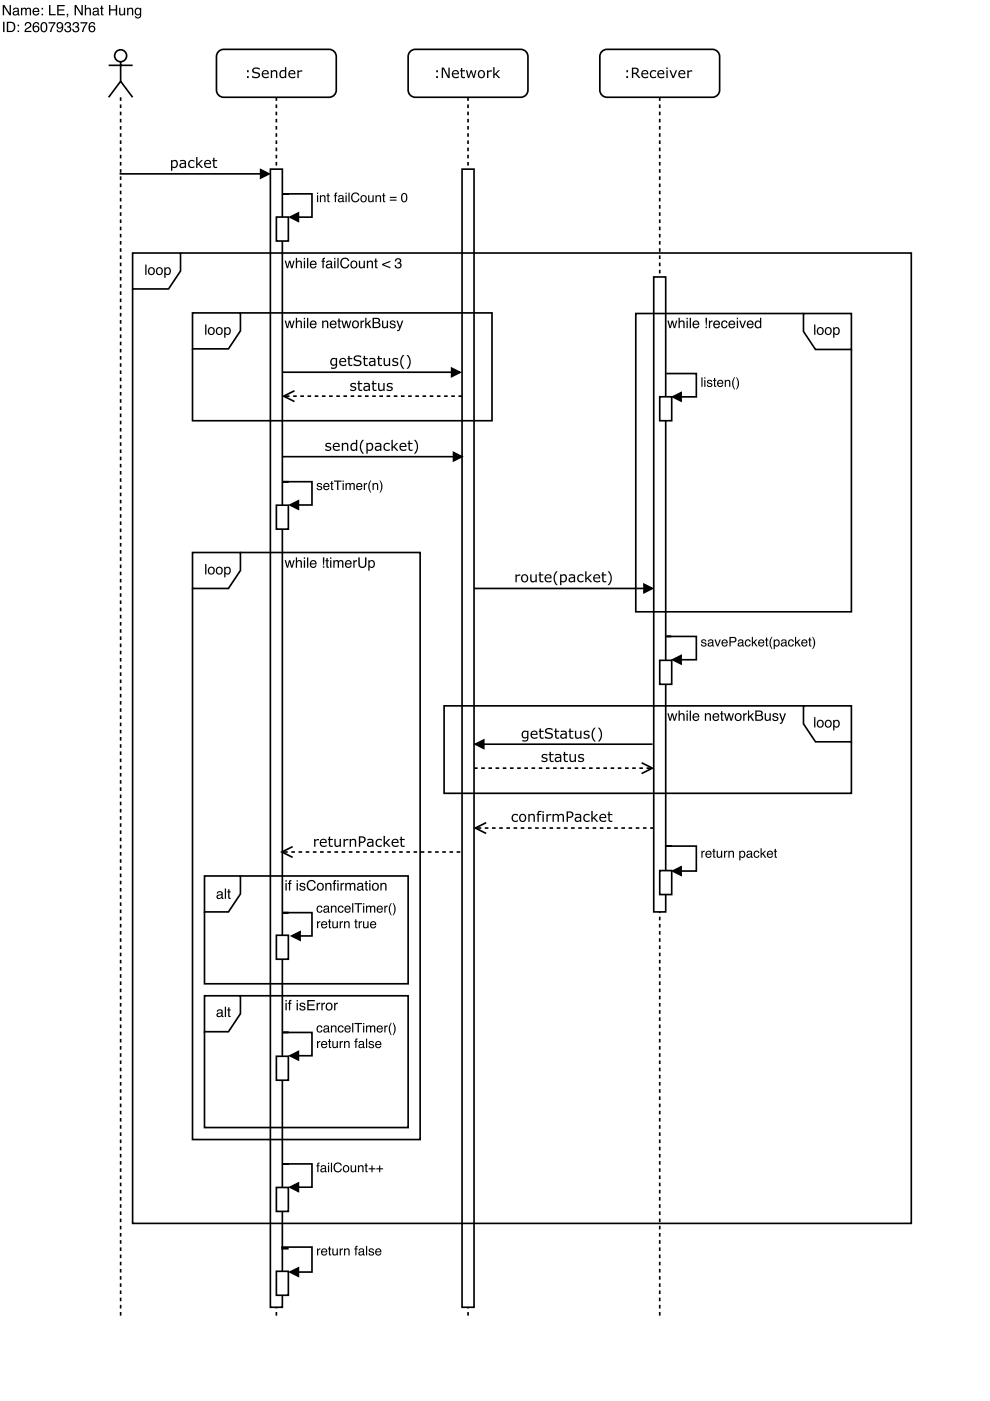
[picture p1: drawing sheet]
<svg xmlns="http://www.w3.org/2000/svg" width="210mm" height="297mm" viewBox="0 0 210 297" stroke-linecap="round" stroke-linejoin="round" font-family="sans-serif">
<path d="M46.2 11.1l.7-.6h.5h22.4a1.52 1.52 0 0 1 1.5 1.5v7.1a1.52 1.52 0 0 1-1.5 1.5h-22.4a1.52 1.52 0 0 1-1.5-1.5v-7.1z" fill="none" stroke="#000" stroke-width=".35"/>
<path d="M58.6 20.6v259.1" fill="none" stroke="#000" stroke-width=".35" stroke-dasharray=".8 .8" stroke-linecap="butt"/>
<path d="M52.4 14.9h.3v.4h-.3zM52.4 16.1h.3v.5h-.3zM53.6 14.6a1.34 1.34 0 0 1 1.5-.1v.3a.9 .9 0 0 0-1.3 .1l.3 .3a.77 .77 0 0 1 .8 .3 .77 .77 0 0 1 .1 .8 1.32 1.32 0 0 1-1.6 .1l.1-.4a.87 .87 0 0 0 1.3 0v-.3l-.4-.1a.74 .74 0 0 1-.7-.2 .74 .74 0 0 1-.1-.8zM55.7 15.1a.74 .74 0 0 1 .9-.2 .74 .74 0 0 1 .4 .9h-1.2a.67 .67 0 0 0 .4 .6 .67 .67 0 0 0 .8-.3v.4a.93 .93 0 0 1-1.3-.2 .93 .93 0 0 1 0-1.2zM55.9 15.2l-.1 .3h.9l-.2-.4zM57.4 14.9h.3v.2a.61 .61 0 0 1 .7-.2 .61 .61 0 0 1 .4 .6v1.1h-.3v-1a.44 .44 0 0 0-.3-.5 .44 .44 0 0 0-.5 .2v1.3h-.3zM59.4 15.1a.78 .78 0 0 1 1-.1v-.8h.3v2.4h-.3v-.2a.76 .76 0 0 1-1 0 .76 .76 0 0 1-.1-1zM59.6 15.3a.58 .58 0 0 0 0 .8 .58 .58 0 0 0 .8 0v-.9l-.4-.1zM61.3 15.1a.74 .74 0 0 1 1-.2 .74 .74 0 0 1 .3 .9h-1.2a.67 .67 0 0 0 .5 .6 .67 .67 0 0 0 .7-.3v.4a.93 .93 0 0 1-1.3-.2 .93 .93 0 0 1 0-1.2zM61.6 15.2l-.2 .3h1l-.3-.4zM63.1 14.9h.2v.2l.8-.2v.3l-.8 .2v1.2h-.2z" fill="#000"/>
<path d="M57.3 35.9h2.6v241.3h-2.6z" fill="#fff"/>
<path d="M57.3 35.9h2.6v241.3h-2.6z" fill="none" stroke="#000" stroke-width=".35"/>
<path d="M58.6 251.8h2.5v5h-2.5z" fill="#fff"/>
<path d="M58.6 251.8h2.5v5h-2.5zM61.2 246.8h-1.4h6.3v4.9h-2.8M61.5 251.7l1.8-.9v1.8z" fill="none" stroke="#000" stroke-width=".35"/>
<path d="M61.5 251.7l1.8-.9v1.8z" fill="#000"/>
<path d="M67 246.2h14.3v3.3h-14.3z" fill="#fff"/>
<path d="M67.3 246.6l.5-.1v.2l-.3 .2 .3 .4h-.3v1.2h-.2v-1.2h-.2v-.2h.2zM68.2 248v.1a.37 .37 0 0 0 .5 .2 .37 .37 0 0 0 .1-.5zM68.1 247.2l.5-.2a.47 .47 0 0 1 .5 .4v.9l.2 .2h-.3l-.1-.2a.49 .49 0 0 1-.8 .2 .49 .49 0 0 1 .3-.8l.5-.1a.33 .33 0 0 0-.3-.4 .33 .33 0 0 0-.4 .3h-.2zM69.5 247.1h.3v1.4h-.3zM69.5 246.5h.3v.3h-.3zM70.2 246.5h.2v2h-.2zM70.9 246.8a.87 .87 0 0 1 .9-.3 .87 .87 0 0 1 .7 .6h-.3a.68 .68 0 0 0-.9-.3 .68 .68 0 0 0-.3 1 .61 .61 0 0 0 .6 .5 .61 .61 0 0 0 .6-.5h.3a.93 .93 0 0 1-1.2 .7 .93 .93 0 0 1-.6-1.3zM73 247.4a.51 .51 0 0 0 0 .7 .51 .51 0 0 0 .7 .1 .51 .51 0 0 0 .1-.7 .51 .51 0 0 0-.8-.1zM72.9 247.2a.72 .72 0 0 1 1 .1 .72 .72 0 0 1-.1 1 .72 .72 0 0 1-1-.1l-.1-.6zM74.3 247.1h.3v.9a.37 .37 0 0 0 .5 .3 .37 .37 0 0 0 .2-.5v-.7h.2v1.4h-.2v-.2a.51 .51 0 0 1-.6 .2 .51 .51 0 0 1-.4-.4zM75.9 247.1h.2v.2a.52 .52 0 0 1 .6-.2 .52 .52 0 0 1 .4 .5v.9h-.3v-.9a.36 .36 0 0 0-.4-.3 .36 .36 0 0 0-.3 .5v.7h-.2zM77.5 246.7h.2v.4h.3v.2h-.3v.9l.3 .1v.2h-.4l-.1-.1v-1.1h-.2v-.2h.2zM78.8 247.1h.2v.6h.6v.2h-.6v.6h-.2v-.6h-.6v-.2h.6zM80.4 247.1h.2v.6h.6v.2h-.6v.6h-.2v-.6h-.6v-.2h.6z" fill="#000"/>
<path d="M58.6 269.5h2.5v5.1h-2.5z" fill="#fff"/>
<path d="M58.6 269.5h2.5v5.1h-2.5zM61.2 264.8h-1.4v-.4h6.3v5.3h-2.8M61.5 269.7l1.8-.9v1.8z" fill="none" stroke="#000" stroke-width=".35"/>
<path d="M61.5 269.7l1.8-.9v1.8z" fill="#000"/>
<path d="M67 263.9h14v3.3h-14z" fill="#fff"/>
<path d="M67.2 264.7h.2v.3l.5-.3v.2l-.4 .3v1h-.3zM68.2 264.9a.67 .67 0 0 1 .9-.1 .67 .67 0 0 1 .3 .7h-1.1a.42 .42 0 0 0 .3 .5 .42 .42 0 0 0 .5-.3h.3a.71 .71 0 0 1-1 .4 .71 .71 0 0 1-.3-1zM68.4 265l-.1 .3h.8l-.2-.4zM69.7 264.3h.3v.4h.2v.2h-.2v1l.2 .1v.2h-.3l-.1-.2-.1-1.1h-.2v-.2h.2zM70.5 264.7h.2v1a.37 .37 0 0 0 .5 .3 .37 .37 0 0 0 .2-.6v-.7h.2v1.5h-.2v-.3a.51 .51 0 0 1-.6 .3 .51 .51 0 0 1-.3-.5zM72 264.7h.3v.3l.4-.3v.2l-.4 .3v1h-.3zM72.9 264.7h.3v.2a.52 .52 0 0 1 .6-.2 .52 .52 0 0 1 .3 .5v1h-.2v-1a.36 .36 0 0 0-.5-.3 .36 .36 0 0 0-.2 .5v.8h-.3zM75.4 264.3l.4-.2v.3l-.2 .1 .2 .4h-.2v1.3h-.3v-1.3h-.2v-.2h.2zM76.3 265.7l-.1 .1a.37 .37 0 0 0 .5 .2 .37 .37 0 0 0 .2-.6zM76.1 264.9l.5-.2a.47 .47 0 0 1 .6 .4v.8l.2 .3h-.3l-.1-.2a.49 .49 0 0 1-.9 .1 .49 .49 0 0 1 .3-.8l.5-.1a.33 .33 0 0 0-.3-.3 .33 .33 0 0 0-.3 .2h-.3zM77.6 264.2h.2v2h-.2zM78.3 264.8h.8l.2 .3h-.3a.31 .31 0 0 0-.3-.2 .31 .31 0 0 0-.3 .3h.1a.61 .61 0 0 1 .7 .9 .64 .64 0 0 1-1.1-.4h.3a.36 .36 0 0 0 .3 .3 .36 .36 0 0 0 .4-.3l-.1-.1a.61 .61 0 0 1-.6-.2 .61 .61 0 0 1-.1-.6zM79.7 264.9a.67 .67 0 0 1 .8-.1 .67 .67 0 0 1 .4 .7h-1.1a.42 .42 0 0 0 .3 .5 .42 .42 0 0 0 .5-.3h.2a.71 .71 0 0 1-1 .4 .71 .71 0 0 1-.2-1zM79.9 265l-.1 .3h.8l-.2-.4z" fill="#000"/>
<path d="M58.6 198.3h2.5v5.1h-2.5z" fill="#fff"/>
<path d="M58.6 198.3h2.5v5.1h-2.5zM61.2 193.5h-1.4h6.3v4.9h-2.5M61.8 198.4l1.8-.9v1.8z" fill="none" stroke="#000" stroke-width=".35"/>
<path d="M61.8 198.4l1.8-.9v1.8z" fill="#000"/>
<path d="M67 191.2h17v6.6h-17z" fill="#fff"/>
<g fill="#000">
<path d="M67.2 195.3h.2v.3l.5-.3v.3l-.4 .2v1h-.3zM68.2 195.5a.67 .67 0 0 1 .9-.1 .67 .67 0 0 1 .3 .7h-1.1a.42 .42 0 0 0 .3 .5 .42 .42 0 0 0 .5-.3h.3a.71 .71 0 0 1-1 .5 .71 .71 0 0 1-.3-1.1zM68.4 195.6l-.1 .3h.8l-.2-.3zM69.7 194.9h.3v.4h.2v.2h-.2v1l.2 .1v.2h-.3l-.1-.2-.1-1.1h-.2v-.2h.2zM70.5 195.3h.2v1a.37 .37 0 0 0 .5 .3 .37 .37 0 0 0 .2-.5v-.8h.2v1.5h-.2v-.2a.51 .51 0 0 1-.6 .2 .51 .51 0 0 1-.3-.5zM72 195.3h.3v.3l.4-.3v.3l-.4 .2v1h-.3zM72.9 195.3h.3v.2a.52 .52 0 0 1 .6-.2 .52 .52 0 0 1 .3 .6v.9h-.2v-.9a.36 .36 0 0 0-.5-.4 .36 .36 0 0 0-.2 .5v.8h-.3zM75.3 194.9h.3v.4h.2v.2h-.2v1l.2 .1v.2h-.3l-.2-.2v-1.1h-.2v-.2h.2zM76 195.3h.3v.3l.5-.3v.3l-.5 .2v1h-.3zM77 195.3h.2v1a.37 .37 0 0 0 .5 .3 .37 .37 0 0 0 .2-.5v-.8h.2v1.5h-.2v-.2a.51 .51 0 0 1-.6 .2 .51 .51 0 0 1-.3-.5zM78.6 195.5a.67 .67 0 0 1 .8-.1 .67 .67 0 0 1 .4 .7h-1.1a.42 .42 0 0 0 .3 .5 .42 .42 0 0 0 .5-.3h.3a.71 .71 0 0 1-1.1 .5 .71 .71 0 0 1-.2-1.1zM78.8 195.6l-.1 .3h.8l-.2-.3z"/>
<path d="M67.3 192.2a.6 .6 0 0 1 .6-.2 .6 .6 0 0 1 .5 .5h-.3a.4 .4 0 0 0-.5-.3 .4 .4 0 0 0-.2 .6 .39 .39 0 0 0 .2 .5 .39 .39 0 0 0 .5-.3h.3a.69 .69 0 0 1-1 .4 .69 .69 0 0 1-.2-1zM68.8 193v.1a.37 .37 0 0 0 .5 .2 .37 .37 0 0 0 .2-.5zM68.7 192.2l.5-.2a.47 .47 0 0 1 .6 .4v.9l.1 .2h-.3l-.1-.2a.49 .49 0 0 1-.8 .1 .49 .49 0 0 1 .3-.7l.5-.2a.33 .33 0 0 0-.3-.3 .33 .33 0 0 0-.4 .3h-.2zM70.2 192h.2v.2a.52 .52 0 0 1 .6-.2 .52 .52 0 0 1 .3 .6v.9h-.2v-.9a.36 .36 0 0 0-.4-.4 .36 .36 0 0 0-.3 .5v.8h-.2zM71.8 192.2a.6 .6 0 0 1 .6-.2 .6 .6 0 0 1 .5 .5h-.3a.4 .4 0 0 0-.5-.3 .4 .4 0 0 0-.2 .6 .39 .39 0 0 0 .2 .5 .39 .39 0 0 0 .5-.3h.3a.69 .69 0 0 1-1 .4 .69 .69 0 0 1-.2-1zM73.2 192.2a.67 .67 0 0 1 .8-.1 .67 .67 0 0 1 .4 .7h-1.1a.42 .42 0 0 0 .3 .5 .42 .42 0 0 0 .5-.3h.2a.71 .71 0 0 1-1 .5 .71 .71 0 0 1-.2-1.1zM73.4 192.3l-.1 .3h.8l-.2-.3zM74.7 191.5h.2v2h-.2zM75.1 191.5h1.7v.2h-.7v1.8h-.3v-1.8h-.7zM77 192h.2v1.5h-.2zM77 191.5h.2v.3h-.2zM77.6 192h.2v.2a.48 .48 0 0 1 .9 0 .49 .49 0 0 1 .5-.2 .49 .49 0 0 1 .4 .5v1h-.3v-1.1l-.2-.2-.4 .2v1.1h-.2l-.1-1.2-.3-.1-.2 .3-.1 1h-.2zM80 192.2a.67 .67 0 0 1 .9-.1 .67 .67 0 0 1 .3 .7h-1.1a.42 .42 0 0 0 .3 .5 .42 .42 0 0 0 .5-.3h.3a.71 .71 0 0 1-1.1 .5 .71 .71 0 0 1-.2-1.1zM80.2 192.3l-.1 .3h.8l-.2-.3zM81.5 192h.2v.3l.5-.3v.3l-.4 .2-.1 1h-.2zM82.9 191.5h.2a2.44 2.44 0 0 0 0 2.6h-.2a2.05 2.05 0 0 1 0-2.6zM83.2 191.5h.2l.4 .8a2.05 2.05 0 0 1-.4 1.8h-.1a2.44 2.44 0 0 0-.1-2.6z"/>
</g>
<path d="M86.8 11.1l.8-.6h.5h22.3a1.52 1.52 0 0 1 1.5 1.5v7.1a1.52 1.52 0 0 1-1.5 1.5h-22.3a1.52 1.52 0 0 1-1.6-1.5v-7.1z" fill="#fff"/>
<path d="M86.8 11.1l.8-.6h.5h22.3a1.52 1.52 0 0 1 1.5 1.5v7.1a1.52 1.52 0 0 1-1.5 1.5h-22.3a1.52 1.52 0 0 1-1.6-1.5v-7.1z" fill="none" stroke="#000" stroke-width=".35"/>
<path d="M99.2 20.6v259.1" fill="none" stroke="#000" stroke-width=".35" stroke-dasharray=".8 .8" stroke-linecap="butt"/>
<path d="M92.5 14.9h.3v.4h-.3zM92.5 16.1h.3v.5h-.3zM93.7 14.3h.4l1 1.8v-1.8h.2v2.3h-.3l-1.1-2v2h-.2zM96 15.1a.74 .74 0 0 1 .9-.2 .74 .74 0 0 1 .4 .9h-1.2a.67 .67 0 0 0 .4 .6 .67 .67 0 0 0 .8-.3v.4a.93 .93 0 0 1-1.3-.2 .93 .93 0 0 1 0-1.2zM96.2 15.2l-.1 .3h.9l-.2-.4zM97.7 14.4h.3v.5h.6v.2h-.6v1.1l.2 .1h.4v.2a.61 .61 0 0 1-.9-.5v-.9h-.2v-.2h.2zM98.8 14.9h.3l.3 1.3 .4-1.3h.2l.4 1.3 .3-1.3h.3l-.4 1.7h-.3l-.4-1.3-.4 1.3h-.3zM101.5 15.1a.82 .82 0 0 1 1.1 .1 .82 .82 0 0 1 0 1.1 .82 .82 0 0 1-1.1 .1l-.2-.7zM101.7 15.2a.57 .57 0 0 0-.1 .9 .57 .57 0 0 0 .9 0 .58 .58 0 0 0 0-.8 .58 .58 0 0 0-.8-.1zM103.3 14.9h.2v.2l.8-.2v.3l-.8 .2v1.2h-.2zM104.6 14.2h.3v1.5l.8-.8h.3l-.8 .8 .9 .9h-.4l-.7-.8-.1 .2v.6h-.3z" fill="#000"/>
<path d="M98 35.9h2.5v241.3h-2.5z" fill="#fff"/>
<path d="M98 35.9h2.5v241.3h-2.5z" fill="none" stroke="#000" stroke-width=".35"/>
<path d="M127.5 11.1l.7-.6h.5h22.4a1.52 1.52 0 0 1 1.5 1.5v7.1a1.52 1.52 0 0 1-1.5 1.5h-22.4a1.52 1.52 0 0 1-1.5-1.5v-7.1z" fill="#fff"/>
<path d="M127.5 11.1l.7-.6h.5h22.4a1.52 1.52 0 0 1 1.5 1.5v7.1a1.52 1.52 0 0 1-1.5 1.5h-22.4a1.52 1.52 0 0 1-1.5-1.5v-7.1z" fill="none" stroke="#000" stroke-width=".35"/>
<path d="M139.9 20.6v259.1" fill="none" stroke="#000" stroke-width=".35" stroke-dasharray=".8 .8" stroke-linecap="butt"/>
<path d="M132.8 14.9h.4v.4h-.4zM132.8 16.1h.4v.5h-.4zM134 14.3h.6a.65 .65 0 0 1 .8 .5 .65 .65 0 0 1-.4 .8l.8 1h-.4l-.7-.9h-.4v.9h-.3zM134.3 14.6v.8a.56 .56 0 0 0 .6 0 .56 .56 0 0 0 .2-.5l-.2-.3zM136.2 15.1a.74 .74 0 0 1 .9-.2 .74 .74 0 0 1 .4 .9h-1.3a.67 .67 0 0 0 .5 .6 .67 .67 0 0 0 .7-.3v.4a.93 .93 0 0 1-1.2-.2 .93 .93 0 0 1 0-1.2zM136.4 15.2l-.2 .3h1l-.3-.4zM138 15.1l.7-.2 .4 .1v.3a.63 .63 0 0 0-.9 0 .63 .63 0 0 0 0 .9 .63 .63 0 0 0 .9-.1v.3a.89 .89 0 0 1-1.2-.1 .89 .89 0 0 1 .1-1.2zM139.6 15.1a.74 .74 0 0 1 .9-.2 .74 .74 0 0 1 .4 .9h-1.3a.67 .67 0 0 0 .5 .6 .67 .67 0 0 0 .7-.3v.4a.93 .93 0 0 1-1.2-.2 .93 .93 0 0 1 0-1.2zM139.8 15.2l-.2 .3h1l-.3-.4zM141.3 14.3h.3v.3h-.3zM141.3 14.9h.3v1.7h-.3zM141.9 14.9h.3l.5 1.3 .6-1.3h.3l-.7 1.7h-.3zM144 15.1a.74 .74 0 0 1 .9-.2 .74 .74 0 0 1 .4 .9h-1.2a.67 .67 0 0 0 .4 .6 .67 .67 0 0 0 .8-.3v.4a.93 .93 0 0 1-1.3-.2 .93 .93 0 0 1 0-1.2zM144.2 15.2l-.1 .3h.9l-.2-.4zM145.7 14.9h.3v.2l.8-.2v.3l-.8 .2v1.2h-.3z" fill="#000"/>
<path d="M138.6 58.7h2.5v134.6h-2.5z" fill="#fff"/>
<path d="M138.6 58.7h2.5v134.6h-2.5z" fill="none" stroke="#000" stroke-width=".35"/>
<circle cx="25.6" cy="11.8" r="1.27" fill="#fff"/>
<g fill="none" stroke="#000" stroke-width=".35">
<path d="M23 13.9h5.1M25.6 13v4.2M25.6 17.2l-2.6 3.4M25.6 17.2l2.5 3.4M25.4 36.9h29.9M55.3 36l1.7 .9-1.7 .9z"/>
<circle cx="25.6" cy="11.8" r="1.27"/>
</g>
<path d="M25.6 20.6v259.1" fill="none" stroke="#000" stroke-width=".35" stroke-dasharray=".8 .8" stroke-linecap="butt"/>
<g fill="#000">
<path d="M55.3 36l1.7 .9-1.7 .9z"/>
<path d="M36.3 33.9h.2v.2a.76 .76 0 0 1 1.1 0 .76 .76 0 0 1 .1 1 .75 .75 0 0 1-1.2 .4v.7h-.2zM36.5 34.3v1a.59 .59 0 0 0 .9-.4 .59 .59 0 0 0-.6-.7zM38.2 34l.2-.1a.7 .7 0 0 1 1 .6v1.1h-.2v-.2a.6 .6 0 0 1-.8 .2 .6 .6 0 0 1-.3-.7 .6 .6 0 0 1 .8-.4h.1a.21 .21 0 0 0 .1-.3 .21 .21 0 0 0-.3-.1l-.6 .2zM38.4 34.9a.41 .41 0 0 0 .2 .5 .41 .41 0 0 0 .6-.2v-.5zM40.1 34.1l.7-.2 .4 .1v.4a.63 .63 0 0 0-.9-.1 .63 .63 0 0 0 0 .9 .63 .63 0 0 0 .9 0v.3a.89 .89 0 0 1-1.2-.2 .89 .89 0 0 1 .1-1.2zM41.6 33.3h.3v1.5l.8-.9h.3l-.7 .8 .8 .9h-.4l-.7-.7-.1 .1v.6h-.3zM43.5 34.1a.74 .74 0 0 1 .9-.2 .74 .74 0 0 1 .4 .9h-1.3a.67 .67 0 0 0 .5 .6 .67 .67 0 0 0 .7-.2v.3a.93 .93 0 0 1-1.2-.1 .93 .93 0 0 1 0-1.3zM43.7 34.3l-.2 .3h1l-.3-.4zM45.2 33.5h.3v.4h.6v.3h-.6v1l.2 .2 .4-.1v.3a.61 .61 0 0 1-.9-.5v-.9h-.2v-.3h.2z"/>
</g>
<path d="M28.1 53.6h10.2v3.9l-2.6 3.8h-7.6z" fill="#fff"/>
<path d="M28.1 53.6h10.2v3.9l-2.6 3.8h-7.6zM38.3 53.6h154.9v205.8h-165.1v-198.1M59.9 78.9h37.2l-1.3 .1M95.8 78.1l1.7 .9-1.7 .8zM62.4 82.9l-2.3 1.1 2.3 1.1" fill="none" stroke="#000" stroke-width=".35"/>
<g fill="#000">
<path d="M95.8 78.1l1.7 .9-1.7 .8z"/>
<path d="M30.8 56.1h.3v2.2h-.3zM31.7 57.1a.56 .56 0 0 0 0 .7 .56 .56 0 0 0 .8 .1 .55 .55 0 0 0 0-.8 .55 .55 0 0 0-.8 0zM31.6 56.9a.78 .78 0 0 1 1.1 .1 .78 .78 0 0 1-.2 1.1 .78 .78 0 0 1-1.1-.2v-.6zM33.4 57.1a.56 .56 0 0 0 0 .7 .56 .56 0 0 0 .8 .1 .55 .55 0 0 0 0-.8 .55 .55 0 0 0-.8 0zM33.3 56.9a.78 .78 0 0 1 1.1 .1 .78 .78 0 0 1-.2 1.1 .78 .78 0 0 1-1.1-.2v-.6zM35.2 57a.56 .56 0 0 0-.1 .8 .56 .56 0 0 0 .7 .1 .56 .56 0 0 0 .2-.7 .56 .56 0 0 0-.8-.2zM34.8 56.7h.3v.2a.7 .7 0 0 1 1-.1 .7 .7 0 0 1 .1 1 .62 .62 0 0 1-.4 .5 .62 .62 0 0 1-.7-.2v.8h-.3z"/>
<path d="M60.4 55.3h.2l.4 1.2 .3-1.2h.3l.3 1.2 .3-1.2h.3l-.5 1.6h-.3l-.3-1.3-.3 1.3h-.3zM62.7 54.7h.3v.8a.56 .56 0 0 1 .6-.2 .56 .56 0 0 1 .4 .5v1.1h-.3v-1a.39 .39 0 0 0-.4-.4 .39 .39 0 0 0-.3 .5v.9h-.3zM64.4 55.3h.3v1.6h-.3zM64.4 54.7h.3v.3h-.3zM65.1 54.7h.3v2.2h-.3zM65.9 55.5a.73 .73 0 0 1 .9-.2 .73 .73 0 0 1 .3 .9h-1.1a.45 .45 0 0 0 .3 .5 .45 .45 0 0 0 .5-.3h.3a.78 .78 0 0 1-1.1 .4 .78 .78 0 0 1-.2-1.1zM66.1 55.6l-.1 .3h.9l-.3-.4zM68.4 54.8l.5-.1v.2l-.3 .2v.2h.3v.2h-.3v1.4h-.2v-1.4h-.3v-.2h.3zM69.4 56.3a.38 .38 0 0 0 .5 .4 .38 .38 0 0 0 .2-.6zM69.2 55.4a.71 .71 0 0 1 1.2 .3v.9l.2 .1-.2 .2a.45 .45 0 0 0-.6 0 .49 .49 0 0 1-.7-.4 .49 .49 0 0 1 .5-.5l.5-.2a.36 .36 0 0 0-.3-.4 .36 .36 0 0 0-.4 .4h-.2zM70.8 55.3h.3v1.6h-.3zM70.8 54.7h.3v.3h-.3zM71.5 54.7h.3v2.2h-.3zM72.4 55a.95 .95 0 0 1 .9-.4 .95 .95 0 0 1 .7 .7h-.2a.7 .7 0 0 0-.9-.4 .7 .7 0 0 0-.5 .9 .69 .69 0 0 0 .6 .8 .69 .69 0 0 0 .8-.5h.3a1.02 1.02 0 0 1-1.3 .8 1.02 1.02 0 0 1-.6-1.5zM74.7 55.6a.56 .56 0 0 0-.1 .8 .56 .56 0 0 0 .8 .1 .55 .55 0 0 0 0-.8 .55 .55 0 0 0-.7-.1zM74.5 55.5a.78 .78 0 0 1 1.1 .1 .78 .78 0 0 1-.1 1.1 .78 .78 0 0 1-1.1-.2l-.1-.6zM76.1 55.3h.3v1a.41 .41 0 0 0 .5 .4 .41 .41 0 0 0 .2-.6v-.8h.3v1.6h-.3v-.3a.55 .55 0 0 1-.6 .3 .55 .55 0 0 1-.4-.5zM77.8 55.3h.2v.2a.57 .57 0 0 1 .7-.2 .57 .57 0 0 1 .4 .5v1.1h-.3v-1a.39 .39 0 0 0-.5-.4 .39 .39 0 0 0-.3 .5v.9h-.2zM79.5 54.8h.3v.5h.3v.2h-.3v1l.3 .2v.2h-.4l-.2-.2v-1.2h-.2v-.2h.2zM81 56l1.8-.7v.3l-1.5 .5 1.5 .5v.3l-1.8-.7zM84 54.9a.61 .61 0 0 1 .9-.1 .61 .61 0 0 1-.1 .9 .7 .7 0 0 1-.2 1.2 .7 .7 0 0 1-.9-.7h.2a.46 .46 0 0 0 .5 .6 .46 .46 0 0 0 .4-.5 .46 .46 0 0 0-.6-.4v-.3a.4 .4 0 0 0 .6-.2 .4 .4 0 0 0-.3-.5 .4 .4 0 0 0-.5 .4v.1h-.3z"/>
<path d="M70.2 76.1a.78 .78 0 0 1 1-.1l.3-.1v1.5a.86 .86 0 0 1-1.3 .7v-.2h.2a.51 .51 0 0 0 .6 0 .51 .51 0 0 0 .2-.5 .79 .79 0 0 1-1.1-.2 .79 .79 0 0 1 .1-1.1zM70.4 76.3a.57 .57 0 0 0 0 .8 .57 .57 0 0 0 .8 0v-.9l-.4-.1zM72.1 76.1a.74 .74 0 0 1 .9-.2 .74 .74 0 0 1 .4 .9h-1.2a.67 .67 0 0 0 .4 .6 .67 .67 0 0 0 .8-.2v.3a.93 .93 0 0 1-1.3-.1 .93 .93 0 0 1 0-1.3zM72.3 76.2l-.1 .4h.9l-.2-.5zM73.8 75.4h.3v.5h.6v.3h-.6v1l.2 .2 .4-.1v.3a.61 .61 0 0 1-.9-.6v-.8h-.1v-.3h.1zM75.1 75.6a1.34 1.34 0 0 1 1.5-.1v.3a.9 .9 0 0 0-1.3 .1l.3 .4a.77 .77 0 0 1 .8 .2 .77 .77 0 0 1 .1 .8 1.32 1.32 0 0 1-1.5 .1v-.3a.87 .87 0 0 0 1.4-.1l-.1-.2-.3-.2a.74 .74 0 0 1-.8-.2 .74 .74 0 0 1-.1-.8zM77.1 75.4h.3v.5h.6v.3h-.6v1l.2 .2 .4-.1v.3a.61 .61 0 0 1-.9-.6v-.8h-.2v-.3h.2zM78.3 76l.3-.1a.7 .7 0 0 1 1 .6v1.1h-.3v-.2a.6 .6 0 0 1-.8 .2 .6 .6 0 0 1-.2-.8 .6 .6 0 0 1 .7-.3h.2a.21 .21 0 0 0 .1-.3 .21 .21 0 0 0-.3-.1l-.7 .1zM78.6 76.9a.41 .41 0 0 0 .2 .5 .41 .41 0 0 0 .5-.2v-.5zM80.2 75.4h.2v.5h.6v.3h-.6l.1 1 .1 .2 .4-.1v.3a.61 .61 0 0 1-.8-.6v-.8h-.2v-.3h.2zM81.3 75.9h.3v1a.44 .44 0 0 0 .3 .5 .44 .44 0 0 0 .5-.2v-1.3h.3v1.7h-.3v-.2a.61 .61 0 0 1-.7 .2 .61 .61 0 0 1-.4-.6zM83.3 76l.8-.1 .3 .1v.3a.52 .52 0 0 0-.9 .1l.3 .2a.56 .56 0 0 1 .7 .7 .56 .56 0 0 1-.9 .3l-.4-.1v-.3a.58 .58 0 0 0 1-.1l-.4-.2a.51 .51 0 0 1-.5-.2 .51 .51 0 0 1 0-.7zM85.4 75.3h.4a2.01 2.01 0 0 0 0 2.9 .91 .91 0 0 1-.9-.9 2.19 2.19 0 0 1 .5-2zM86.2 75.3a.91 .91 0 0 1 .8 .9 2.19 2.19 0 0 1-.5 2h-.3a2.01 2.01 0 0 0 0-2.9z"/>
<path d="M74.4 81.3l.8-.1 .3 .1v.3a.52 .52 0 0 0-.9 .1l.3 .2a.56 .56 0 0 1 .6 .7 .56 .56 0 0 1-.8 .3l-.5-.1v-.3a.58 .58 0 0 0 1-.2l-.3-.1a.51 .51 0 0 1-.6-.3 .51 .51 0 0 1 .1-.6zM76 80.7h.2v.5h.6v.2h-.6l.1 1.1 .1 .2 .4-.1v.3a.61 .61 0 0 1-.8-.6v-.9h-.2v-.2h.2zM77.2 81.2h.2a.7 .7 0 0 1 1 .5v1.2h-.2v-.2a.6 .6 0 0 1-.8 .2 .6 .6 0 0 1-.3-.8 .6 .6 0 0 1 .7-.3h.2a.21 .21 0 0 0 .1-.3 .21 .21 0 0 0-.3-.1l-.6 .1zM77.4 82.2a.41 .41 0 0 0 .2 .5 .41 .41 0 0 0 .6-.2v-.5zM79 80.7h.3v.5h.5v.2h-.5v1.1l.2 .2 .3-.1v.3a.61 .61 0 0 1-.8-.6v-.9h-.2v-.2h.2zM80.2 81.2h.2v1a.44 .44 0 0 0 .3 .5 .44 .44 0 0 0 .6-.2v-1.3h.3v1.7h-.3v-.2a.61 .61 0 0 1-.7 .2 .61 .61 0 0 1-.4-.6zM82.2 81.3l.8-.1 .2 .1v.3a.52 .52 0 0 0-.9 .1l.3 .2a.56 .56 0 0 1 .7 .7 .56 .56 0 0 1-.9 .3l-.4-.1v-.3a.58 .58 0 0 0 1-.2l-.3-.1a.51 .51 0 0 1-.6-.3 .51 .51 0 0 1 .1-.6z"/>
</g>
<path d="M98 84h-37.6" fill="none" stroke="#000" stroke-width=".35" stroke-dasharray=".8 .8" stroke-linecap="butt"/>
<path d="M40.8 66.3h10.2v3.9l-2.6 3.8h-7.6z" fill="#fff"/>
<path d="M40.8 66.3h10.2v3.9l-2.6 3.8h-7.6zM51 66.3h53.3v22.9h-63.5v-15.2M59.9 96.8h36.3M96.2 95.9l1.7 .9-1.7 .9z" fill="none" stroke="#000" stroke-width=".35"/>
<g fill="#000">
<path d="M96.2 95.9l1.7 .9-1.7 .9z"/>
<path d="M43.5 68.8h.3v2.2h-.3zM44.4 69.8a.56 .56 0 0 0 0 .7 .56 .56 0 0 0 .8 .1 .55 .55 0 0 0 0-.8 .55 .55 0 0 0-.8 0zM44.3 69.6a.78 .78 0 0 1 1.1 .1 .78 .78 0 0 1-.2 1.1 .78 .78 0 0 1-1.1-.2v-.6zM46.1 69.8a.56 .56 0 0 0 0 .7 .56 .56 0 0 0 .8 .1 .55 .55 0 0 0 0-.8 .55 .55 0 0 0-.8 0zM46 69.6a.78 .78 0 0 1 1.1 .1 .78 .78 0 0 1-.2 1.1 .78 .78 0 0 1-1.1-.2v-.6zM47.9 69.7a.56 .56 0 0 0-.1 .8 .56 .56 0 0 0 .7 .1 .56 .56 0 0 0 .2-.7 .56 .56 0 0 0-.8-.2zM47.5 69.4h.3v.2a.7 .7 0 0 1 1-.1 .7 .7 0 0 1 .1 1 .62 .62 0 0 1-.4 .5 .62 .62 0 0 1-.7-.2v.8h-.3z"/>
<path d="M60.4 68h.2l.4 1.2 .3-1.2h.3l.3 1.2 .3-1.2h.3l-.5 1.6h-.3l-.3-1.3-.3 1.3h-.3zM62.7 67.4h.3v.8a.56 .56 0 0 1 .6-.2 .56 .56 0 0 1 .4 .5v1.1h-.3v-1a.39 .39 0 0 0-.4-.4 .39 .39 0 0 0-.3 .5v.9h-.3zM64.4 68h.3v1.6h-.3zM64.4 67.4h.3v.3h-.3zM65.1 67.4h.3v2.2h-.3zM65.9 68.2a.73 .73 0 0 1 .9-.2 .73 .73 0 0 1 .3 .9h-1.1a.45 .45 0 0 0 .3 .5 .45 .45 0 0 0 .5-.3h.3a.78 .78 0 0 1-1.1 .4 .78 .78 0 0 1-.2-1.1zM66.1 68.3l-.1 .3h.9l-.3-.4zM68.3 68h.3v.2a.57 .57 0 0 1 .6-.2 .57 .57 0 0 1 .4 .5v1.1h-.3v-1a.39 .39 0 0 0-.4-.4 .39 .39 0 0 0-.3 .5v.9h-.3zM70.1 68.2a.73 .73 0 0 1 .9-.2 .73 .73 0 0 1 .4 .9h-1.2a.45 .45 0 0 0 .3 .5 .45 .45 0 0 0 .6-.3h.2a.78 .78 0 0 1-1.1 .4 .78 .78 0 0 1-.2-1.1zM70.3 68.3l-.1 .3h.9l-.3-.4zM71.7 67.5h.3v.5h.3v.2h-.3v1l.3 .2v.2h-.4l-.1-.2-.1-1.2h-.2v-.2h.2zM72.4 68h.3l.3 1.2 .3-1.2h.3l.3 1.2 .3-1.2h.3l-.5 1.6h-.3l-.3-1.3-.3 1.3h-.3zM75 68.3a.56 .56 0 0 0 0 .8 .56 .56 0 0 0 .7 .1 .55 .55 0 0 0 .1-.8 .55 .55 0 0 0-.8-.1zM74.8 68.2a.78 .78 0 0 1 1.1 .1 .78 .78 0 0 1-.1 1.1 .78 .78 0 0 1-1.1-.2v-.6zM76.4 68h.3v.2l.5-.3v.3l-.3 .1-.2 .2v1.1h-.3zM77.4 67.4h.3v1.3l.7-.7h.3l-.6 .6 .7 1h-.4l-.5-.8-.2 .2v.6h-.3zM79.3 67.6v.7h.5a.35 .35 0 0 0 .5-.3 .35 .35 0 0 0-.5-.4zM79.3 68.5v.8h.6a.4 .4 0 0 0 .5-.4 .4 .4 0 0 0-.5-.4zM79 67.4h.9a.54 .54 0 0 1 .6 .3 .54 .54 0 0 1-.2 .7 .62 .62 0 0 1 .4 .8 .62 .62 0 0 1-.8 .4h-.9zM81 68h.3v1a.41 .41 0 0 0 .5 .4 .41 .41 0 0 0 .2-.6v-.8h.3v1.6h-.3v-.3a.55 .55 0 0 1-.6 .3 .55 .55 0 0 1-.4-.5zM82.8 68.1a.64 .64 0 0 1 1.1 .3h-.3a.34 .34 0 0 0-.3-.2 .34 .34 0 0 0-.4 .3h.1a.76 .76 0 0 1 .9 .8 .69 .69 0 0 1-.7 .3 .69 .69 0 0 1-.6-.5h.3a.39 .39 0 0 0 .3 .3 .39 .39 0 0 0 .4-.4 .76 .76 0 0 1-.9-.8zM84.1 68h.3l.4 1.3 .4-1.3h.3l-.6 1.7a.53 .53 0 0 1-.7 .5v-.2h.3l.1-.4z"/>
<path d="M69.1 94l.8-.1 .3 .1v.3a.52 .52 0 0 0-.9 .1l.3 .2a.56 .56 0 0 1 .6 .7 .56 .56 0 0 1-.8 .3l-.4-.1v-.3a.58 .58 0 0 0 1-.2l-.4-.1a.51 .51 0 0 1-.6-.3 .51 .51 0 0 1 .1-.6zM70.8 94.1a.74 .74 0 0 1 .9-.2 .74 .74 0 0 1 .3 .9h-1.2a.67 .67 0 0 0 .5 .6 .67 .67 0 0 0 .7-.2v.3a.93 .93 0 0 1-1.2-.1 .93 .93 0 0 1 0-1.3zM71 94.2l-.2 .4h1l-.3-.5zM72.5 93.9h.2v.2a.61 .61 0 0 1 .8-.2 .61 .61 0 0 1 .4 .6v1.1h-.3v-1a.44 .44 0 0 0-.3-.5 .44 .44 0 0 0-.6 .2v1.3h-.2zM74.5 94.1a.78 .78 0 0 1 1-.1v-.7h.2v2.3h-.2v-.2a.76 .76 0 0 1-1.1 0 .76 .76 0 0 1-.1-1zM74.7 94.3a.58 .58 0 0 0-.1 .8 .58 .58 0 0 0 .9 .1v-1l-.4-.1zM76.8 93.3h.4a2.01 2.01 0 0 0 0 2.9 .91 .91 0 0 1-.8-.9 2.19 2.19 0 0 1 .4-2zM77.7 93.9h.3v.2a.76 .76 0 0 1 1 0 .76 .76 0 0 1 .1 1 .75 .75 0 0 1-1.1 .4v.7h-.3zM78 94.3v1a.59 .59 0 0 0 .8-.4 .59 .59 0 0 0-.6-.7zM79.6 93.9h.2a.7 .7 0 0 1 1.1 .5v1.2h-.3v-.2a.6 .6 0 0 1-.8 .2 .6 .6 0 0 1-.3-.8 .6 .6 0 0 1 .8-.3h.1a.21 .21 0 0 0 .1-.3 .21 .21 0 0 0-.3-.1l-.6 .1zM79.8 94.9a.41 .41 0 0 0 .3 .5 .41 .41 0 0 0 .5-.2v-.5zM81.5 94.1l.7-.2 .4 .1v.3a.63 .63 0 0 0-.9 0 .63 .63 0 0 0 0 .9 .63 .63 0 0 0 .9 0v.3a.89 .89 0 0 1-1.2-.2 .89 .89 0 0 1 .1-1.2zM83 93.3h.3v1.4l.8-.8h.3l-.7 .8 .8 .9h-.4l-.6-.8-.2 .2v.6h-.3zM84.9 94.1a.74 .74 0 0 1 .9-.2 .74 .74 0 0 1 .4 .9h-1.2a.67 .67 0 0 0 .4 .6 .67 .67 0 0 0 .7-.2v.3a.93 .93 0 0 1-1.2-.1 .93 .93 0 0 1 0-1.3zM85.1 94.2l-.1 .4h.9l-.2-.5zM86.6 93.4h.3v.5h.6v.2h-.6v1.1l.2 .2 .4-.1v.3a.61 .61 0 0 1-.9-.6v-.9h-.2v-.2h.2zM87.7 93.3a.91 .91 0 0 1 .9 .9 2.19 2.19 0 0 1-.5 2h-.4a2.01 2.01 0 0 0 0-2.9z"/>
</g>
<path d="M40.8 117.1h10.2v3.9l-2.6 3.8h-7.6z" fill="#fff"/>
<path d="M40.8 117.1h10.2v3.9l-2.6 3.8h-7.6zM51 117.1h38.1v124.5h-48.3v-116.8M62.1 179.5l-2.3 1.1 2.3 1.2" fill="none" stroke="#000" stroke-width=".35"/>
<g fill="#000">
<path d="M43.5 119.6h.3v2.2h-.3zM44.4 120.6a.56 .56 0 0 0 0 .7 .56 .56 0 0 0 .8 .1 .55 .55 0 0 0 0-.8 .55 .55 0 0 0-.8 0zM44.3 120.4a.78 .78 0 0 1 1.1 .1 .78 .78 0 0 1-.2 1.1 .78 .78 0 0 1-1.1-.2v-.6zM46.1 120.6a.56 .56 0 0 0 0 .7 .56 .56 0 0 0 .8 .1 .55 .55 0 0 0 0-.8 .55 .55 0 0 0-.8 0zM46 120.4a.78 .78 0 0 1 1.1 .1 .78 .78 0 0 1-.2 1.1 .78 .78 0 0 1-1.1-.2v-.6zM47.9 120.5a.56 .56 0 0 0-.1 .8 .56 .56 0 0 0 .7 .1 .56 .56 0 0 0 .2-.7 .56 .56 0 0 0-.8-.2zM47.5 120.2h.3v.2a.7 .7 0 0 1 1-.1 .7 .7 0 0 1 .1 1 .62 .62 0 0 1-.4 .5 .62 .62 0 0 1-.7-.2v.8h-.3z"/>
<path d="M60.4 118.8h.2l.4 1.2 .3-1.2h.3l.3 1.2 .3-1.2h.3l-.5 1.6h-.3l-.3-1.3-.3 1.3h-.3zM62.7 118.2h.3v.8a.56 .56 0 0 1 .6-.2 .56 .56 0 0 1 .4 .5v1.1h-.3v-1a.39 .39 0 0 0-.4-.4 .39 .39 0 0 0-.3 .5v.9h-.3zM64.4 118.8h.3v1.6h-.3zM64.4 118.2h.3v.3h-.3zM65.1 118.2h.3v2.2h-.3zM65.9 119a.73 .73 0 0 1 .9-.2 .73 .73 0 0 1 .3 .9h-1.1a.45 .45 0 0 0 .3 .5 .45 .45 0 0 0 .5-.3h.3a.78 .78 0 0 1-1.1 .4 .78 .78 0 0 1-.2-1.1zM66.1 119.1l-.1 .3h.9l-.3-.4zM68.5 118.2h.3l-.1 1.6h-.2zM68.5 120.1h.3v.3h-.3zM69.2 118.3h.3v.5h.2v.2h-.2v1l.2 .2v.2h-.3l-.2-.2v-1.2h-.2v-.2h.2zM70 118.8h.3v1.6h-.3zM70 118.2h.3v.3h-.3zM70.7 118.8h.2v.2a.52 .52 0 0 1 .9 0 .53 .53 0 0 1 .6-.2 .53 .53 0 0 1 .4 .5v1.1h-.3v-1.3l-.2-.1-.4 .2v1.2h-.3v-1.1a.36 .36 0 0 0-.5-.3 .36 .36 0 0 0-.2 .5v.9h-.2zM73.3 119a.73 .73 0 0 1 .9-.2 .73 .73 0 0 1 .4 .9h-1.2a.45 .45 0 0 0 .3 .5 .45 .45 0 0 0 .6-.3h.2a.78 .78 0 0 1-1.1 .4 .78 .78 0 0 1-.2-1.1zM73.5 119.1l-.1 .3h.9l-.3-.4zM74.9 118.8h.3v.2l.5-.3v.3l-.3 .1-.2 .2v1.1h-.3zM76 118.2h.3v1.3a.56 .56 0 0 0 .5 .7 .56 .56 0 0 0 .6-.7v-1.3h.3v1.2a.87 .87 0 0 1-.9 1 .87 .87 0 0 1-.8-1zM78.5 119.1a.56 .56 0 0 0-.2 .8 .56 .56 0 0 0 .8 .1 .56 .56 0 0 0 .1-.7 .56 .56 0 0 0-.7-.2zM78.1 118.8h.3v.2a.7 .7 0 0 1 .9-.1 .7 .7 0 0 1 .2 1 .62 .62 0 0 1-.5 .5 .62 .62 0 0 1-.6-.2v.8h-.3z"/>
<path d="M66.6 177.9h.3v.2l.7-.2v.3l-.7 .2v1.1h-.3zM68 178.1a.74 .74 0 0 1 .9-.2 .74 .74 0 0 1 .4 .8h-1.2a.67 .67 0 0 0 .4 .6 .67 .67 0 0 0 .8-.2v.3a.93 .93 0 0 1-1.3-.1 .93 .93 0 0 1 0-1.2zM68.2 178.2l-.1 .3h.9l-.2-.4zM69.7 177.4h.3v.5h.6v.2h-.6v1l.2 .2h.4v.2a.61 .61 0 0 1-.9-.5v-.9h-.2v-.2h.2zM70.9 177.9h.3v.9a.44 .44 0 0 0 .3 .5 .44 .44 0 0 0 .5-.2v-1.2h.3v1.6h-.3v-.1a.61 .61 0 0 1-.7 .2 .61 .61 0 0 1-.4-.6zM72.8 177.9h.3v.2l.8-.2v.3l-.8 .2v1.1h-.3zM74.1 177.9h.3v.2a.61 .61 0 0 1 .7-.3 .61 .61 0 0 1 .4 .7v1h-.3v-.9a.44 .44 0 0 0-.2-.5 .44 .44 0 0 0-.6 .2v1.2h-.3zM76.1 177.3h.6a.71 .71 0 0 1 .8 .7 .71 .71 0 0 1-.8 .7h-.3v.8h-.3zM76.4 177.6v.9a.52 .52 0 0 0 .7-.1 .52 .52 0 0 0-.1-.8zM77.9 177.9h.3a.7 .7 0 0 1 1 .5v1.1h-.3v-.1a.6 .6 0 0 1-.8 .2 .6 .6 0 0 1-.2-.8 .6 .6 0 0 1 .7-.3l.2-.1a.21 .21 0 0 0 .1-.2 .21 .21 0 0 0-.3-.1l-.7 .1zM78.1 178.8a.41 .41 0 0 0 .3 .6 .41 .41 0 0 0 .5-.3v-.4zM79.8 178.1l.8-.3 .4 .2v.3a.63 .63 0 0 0-.9 0 .63 .63 0 0 0 0 .9 .63 .63 0 0 0 .9-.1v.3a.89 .89 0 0 1-1.2-.1 .89 .89 0 0 1 0-1.2zM81.3 177.2h.3v1.5l.8-.8h.4l-.8 .7 .8 .9h-.3l-.7-.7-.2 .2v.5h-.3zM83.2 178.1a.74 .74 0 0 1 .9-.2 .74 .74 0 0 1 .4 .8h-1.2a.67 .67 0 0 0 .4 .6 .67 .67 0 0 0 .8-.2v.3a.93 .93 0 0 1-1.3-.1 .93 .93 0 0 1 0-1.2zM83.4 178.2l-.1 .3h.9l-.2-.4zM84.9 177.4h.3v.5h.6v.2h-.6v1l.2 .2h.4v.2a.61 .61 0 0 1-.9-.5v-.9h-.1v-.2h.1z"/>
</g>
<path d="M97.6 180.6h-37.5" fill="none" stroke="#000" stroke-width=".35" stroke-dasharray=".8 .8" stroke-linecap="butt"/>
<path d="M43.4 185.7h7.6v3.8l-2.6 3.8h-5z" fill="#fff"/>
<path d="M43.4 185.7h7.6v3.8l-2.6 3.8h-5zM51 185.7h35.5v22.9h-43.1v-15.3" fill="none" stroke="#000" stroke-width=".35"/>
<g fill="#000">
<path d="M46.2 190a.38 .38 0 0 0 .5 .4 .38 .38 0 0 0 .2-.6zM46.1 189.2a.71 .71 0 0 1 1.1 .2v.9l.2 .1-.1 .2a.45 .45 0 0 0-.7 0 .49 .49 0 0 1-.7-.4 .49 .49 0 0 1 .5-.5l.5-.2a.36 .36 0 0 0-.3-.4 .36 .36 0 0 0-.4 .4h-.2zM47.7 188.4h.2v2.2h-.2zM48.4 188.5h.3v.5h.2v.2h-.2v1l.2 .2v.2h-.4l-.1-.2v-1.2h-.2v-.2h.2z"/>
<path d="M60.5 187.2h.3v1.6h-.3zM60.5 186.6h.3v.3h-.3zM61.3 186.7l.5-.1v.2l-.3 .2v.2h.3v.2h-.3v1.4h-.2v-1.4h-.3v-.2h.3zM62.9 187.2h.3v1.6h-.3zM62.9 186.6h.3v.3h-.3zM63.7 187.3a.64 .64 0 0 1 1 .4h-.2a.34 .34 0 0 0-.4-.3 .34 .34 0 0 0-.3 .3l.1 .1a.76 .76 0 0 1 .8 .7 .69 .69 0 0 1-.7 .4 .69 .69 0 0 1-.5-.6h.2a.39 .39 0 0 0 .4 .3 .39 .39 0 0 0 .4-.3l-.1-.1a.76 .76 0 0 1-.9-.7zM65.3 186.9a.95 .95 0 0 1 .9-.3 .95 .95 0 0 1 .7 .7h-.2a.7 .7 0 0 0-.9-.4 .7 .7 0 0 0-.5 .8 .69 .69 0 0 0 .6 .9 .69 .69 0 0 0 .8-.6h.3a1.02 1.02 0 0 1-1.4 .8 1.02 1.02 0 0 1-.5-1.4zM67.6 187.6a.56 .56 0 0 0-.1 .8 .56 .56 0 0 0 .8 0 .55 .55 0 0 0 0-.7 .55 .55 0 0 0-.7-.1zM67.4 187.4a.78 .78 0 0 1 1.1 .1 .78 .78 0 0 1-.1 1.1 .78 .78 0 0 1-1.1-.1l-.1-.7zM69 187.2h.2v.2a.57 .57 0 0 1 .7-.2 .57 .57 0 0 1 .4 .6v1h-.3v-1a.39 .39 0 0 0-.5-.4 .39 .39 0 0 0-.3 .6v.8h-.2zM70.8 186.7l.5-.1v.2l-.3 .2v.2h.3v.2h-.3v1.4h-.3v-1.4h-.2v-.2h.2zM71.5 187.2h.3v1.6h-.3zM71.5 186.6h.3v.3h-.3zM72.2 187.2h.3v.3l.5-.3v.3h-.3l-.2 .2v1.1h-.3zM73.2 187.2h.3v.2a.52 .52 0 0 1 .9 0 .53 .53 0 0 1 .6-.2 .53 .53 0 0 1 .4 .5v1.1h-.3v-1.2l-.3-.2-.4 .3v1.1h-.3v-1a.36 .36 0 0 0-.4-.4 .36 .36 0 0 0-.2 .6v.8h-.3zM76 188.3a.38 .38 0 0 0 .5 .3 .38 .38 0 0 0 .2-.6zM75.8 187.4a.71 .71 0 0 1 1.2 .2v1h.2l-.2 .2a.45 .45 0 0 0-.7 0 .49 .49 0 0 1-.6-.3 .49 .49 0 0 1 .5-.6l.5-.1a.36 .36 0 0 0-.3-.4 .36 .36 0 0 0-.4 .3h-.3zM77.5 186.8h.3v.4h.2v.2h-.2v1.1l.2 .1v.2h-.3l-.2-.2v-1.2h-.2v-.2h.2zM78.3 187.2h.3v1.6h-.3zM78.3 186.6h.3v.3h-.3zM79.2 187.6a.56 .56 0 0 0 0 .8 .56 .56 0 0 0 .8 0 .55 .55 0 0 0 0-.7 .55 .55 0 0 0-.8-.1zM79.1 187.4a.78 .78 0 0 1 1.1 .1 .78 .78 0 0 1-.2 1.1 .78 .78 0 0 1-1.1-.1v-.7zM80.7 187.2h.2v.2a.57 .57 0 0 1 .7-.2 .57 .57 0 0 1 .4 .6v1h-.3v-1a.39 .39 0 0 0-.5-.4 .39 .39 0 0 0-.3 .6v.8h-.2z"/>
</g>
<path d="M43.4 211.1h7.6v3.8l-2.6 3.8h-5z" fill="#fff"/>
<path d="M43.4 211.1h7.6v3.8l-2.6 3.8h-5zM51 211.1h35.5v28h-43.1v-20.4" fill="none" stroke="#000" stroke-width=".35"/>
<g fill="#000">
<path d="M46.2 215.1a.38 .38 0 0 0 .5 .3 .38 .38 0 0 0 .2-.6zM46.1 214.2a.71 .71 0 0 1 1.1 .2v1h.2l-.1 .3a.45 .45 0 0 0-.7 0 .49 .49 0 0 1-.7-.4 .49 .49 0 0 1 .5-.6l.5-.1a.36 .36 0 0 0-.3-.4 .36 .36 0 0 0-.4 .3h-.2zM47.7 213.4h.2v2.2h-.2zM48.4 213.6h.3v.4h.2v.2h-.2v1.1l.2 .1v.2h-.4l-.1-.2v-1.2h-.2v-.2h.2z"/>
<path d="M60.5 212.6h.3v1.6h-.3zM60.5 212h.3v.3h-.3zM61.3 212.1l.5-.1v.2l-.3 .2v.2h.3v.2h-.3v1.4h-.2v-1.4h-.3v-.2h.3zM62.9 212.6h.3v1.6h-.3zM62.9 212h.3v.3h-.3zM63.7 212.7a.64 .64 0 0 1 1 .4h-.2a.34 .34 0 0 0-.4-.3 .34 .34 0 0 0-.3 .3l.1 .1a.76 .76 0 0 1 .8 .7 .69 .69 0 0 1-.7 .4 .69 .69 0 0 1-.5-.6h.2a.39 .39 0 0 0 .4 .3 .39 .39 0 0 0 .4-.3l-.1-.1a.76 .76 0 0 1-.9-.7zM65.1 212h1.6v.3h-1.3v.7h1.2v.2h-1.2v.7h1.4v.3h-1.7zM67.1 212.6h.3v.3l.5-.3v.3h-.3l-.2 .2v1.1h-.3zM68.1 212.6h.3v.3l.5-.3v.3h-.3l-.2 .2v1.1h-.3zM69.4 213a.56 .56 0 0 0 0 .8 .56 .56 0 0 0 .7 0 .55 .55 0 0 0 .1-.7 .55 .55 0 0 0-.8-.1zM69.2 212.8a.78 .78 0 0 1 1.1 .1 .78 .78 0 0 1-.1 1.1 .78 .78 0 0 1-1.1-.1v-.7zM70.8 212.6h.3v.3l.5-.3v.3h-.2l-.3 .2v1.1h-.3z"/>
</g>
<path d="M170.4 66.5h10.1v7.6h-7.6l-2.5-3.8z" fill="#fff"/>
<path d="M170.4 66.5h10.1v7.6h-7.6l-2.5-3.8zM170.4 66.5h-35.6v63.2h45.7v-55.6M100.5 124.8h36M136.5 123.9l1.8 .9-1.8 .9z" fill="none" stroke="#000" stroke-width=".35"/>
<g fill="#000">
<path d="M136.5 123.9l1.8 .9-1.8 .9z"/>
<path d="M141.5 68h.3l.3 1.2 .3-1.2h.3l.3 1.2 .3-1.2h.3l-.5 1.6h-.2l-.4-1.3-.3 1.3h-.2zM143.9 67.4h.2v.8a.56 .56 0 0 1 .7-.2 .56 .56 0 0 1 .4 .5v1.1h-.3v-1a.39 .39 0 0 0-.5-.4 .39 .39 0 0 0-.3 .5v.9h-.2zM145.6 68h.2v1.6h-.2zM145.6 67.4h.2v.3h-.2zM146.2 67.4h.3v2.2h-.3zM147 68.2a.73 .73 0 0 1 .9-.2 .73 .73 0 0 1 .4 .9h-1.2a.45 .45 0 0 0 .3 .5 .45 .45 0 0 0 .6-.3h.2a.78 .78 0 0 1-1.1 .4 .78 .78 0 0 1-.2-1.1zM147.2 68.3l-.1 .3h.9l-.3-.4zM149.6 67.4h.3l-.1 1.6h-.1zM149.6 69.3h.3v.3h-.3zM150.3 68h.3v.2l.5-.3v.3l-.3 .1-.2 .2v1.1h-.3zM151.4 68.2a.73 .73 0 0 1 .9-.2 .73 .73 0 0 1 .4 .9h-1.2a.45 .45 0 0 0 .3 .5 .45 .45 0 0 0 .6-.3h.2a.78 .78 0 0 1-1.1 .4 .78 .78 0 0 1-.2-1.1zM151.6 68.3l-.1 .3h.9l-.3-.4zM153.1 68.2a.65 .65 0 0 1 .7-.3 .65 .65 0 0 1 .5 .6h-.3a.44 .44 0 0 0-.6-.3 .44 .44 0 0 0-.2 .6 .42 .42 0 0 0 .3 .6 .42 .42 0 0 0 .5-.4h.3a.72 .72 0 0 1-1 .6 .72 .72 0 0 1-.4-1zM154.6 68.2a.73 .73 0 0 1 .9-.2 .73 .73 0 0 1 .4 .9h-1.2a.45 .45 0 0 0 .4 .5 .45 .45 0 0 0 .5-.3h.3a.78 .78 0 0 1-1.1 .4 .78 .78 0 0 1-.3-1.1zM154.9 68.3l-.2 .3h.9l-.3-.4zM156.2 68h.3v1.6h-.3zM156.2 67.4h.3v.3h-.3zM156.7 68h.3l.4 1.3 .5-1.3h.3l-.6 1.6h-.3zM158.5 68.2a.73 .73 0 0 1 .9-.2 .73 .73 0 0 1 .4 .9h-1.2a.45 .45 0 0 0 .4 .5 .45 .45 0 0 0 .5-.3h.3a.78 .78 0 0 1-1.2 .4 .78 .78 0 0 1-.2-1.1zM158.8 68.3l-.2 .3h.9l-.3-.4zM160.4 68.3a.55 .55 0 0 0-.1 .8 .55 .55 0 0 0 .7 .1 .55 .55 0 0 0 .1-.7 .55 .55 0 0 0-.7-.2zM160.3 68.1l.5-.1 .3 .2v-.8h.3v2.2h-.2v-.3a.73 .73 0 0 1-1.1 .1 .73 .73 0 0 1 0-1z"/>
<path d="M172.6 68.8h.3v2.2h-.3zM173.6 69.8a.56 .56 0 0 0-.1 .7 .56 .56 0 0 0 .8 .1 .55 .55 0 0 0 0-.8 .55 .55 0 0 0-.7 0zM173.4 69.6a.78 .78 0 0 1 1.1 .1 .78 .78 0 0 1-.1 1.1 .78 .78 0 0 1-1.1-.2l-.1-.6zM175.3 69.8a.56 .56 0 0 0-.1 .7 .56 .56 0 0 0 .8 .1 .55 .55 0 0 0 0-.8 .55 .55 0 0 0-.7 0zM175.1 69.6a.78 .78 0 0 1 1.1 .1 .78 .78 0 0 1-.1 1.1 .78 .78 0 0 1-1.1-.2l-.1-.6zM177 69.7a.56 .56 0 0 0-.1 .8 .56 .56 0 0 0 .8 .1 .56 .56 0 0 0 .1-.7 .56 .56 0 0 0-.8-.2zM176.6 69.4h.3v.2a.7 .7 0 0 1 1-.1 .7 .7 0 0 1 .1 1 .62 .62 0 0 1-.4 .5 .62 .62 0 0 1-.7-.2v.8h-.3z"/>
<path d="M109.3 121.8h.3v.2l.7-.2v.3l-.7 .2v1.1h-.3zM110.7 122a.82 .82 0 0 1 1.1 .1 .82 .82 0 0 1 0 1.1 .82 .82 0 0 1-1.1 .1l-.2-.7zM110.9 122.1a.57 .57 0 0 0-.1 .9 .57 .57 0 0 0 .9 0 .58 .58 0 0 0-.1-.8 .58 .58 0 0 0-.7-.1zM112.4 121.8h.3v.9a.44 .44 0 0 0 .3 .6 .44 .44 0 0 0 .5-.3v-1.2h.3v1.6h-.3v-.1a.61 .61 0 0 1-.7 .2 .61 .61 0 0 1-.4-.6zM114.4 121.3h.2v.5h.6v.2h-.6l.1 1.1 .2 .1h.3v.2a.61 .61 0 0 1-.8-.5v-.9h-.2v-.2h.2zM115.7 122a.74 .74 0 0 1 .9-.2 .74 .74 0 0 1 .3 .8h-1.2a.67 .67 0 0 0 .5 .6 .67 .67 0 0 0 .7-.2v.3a.93 .93 0 0 1-1.2-.1 .93 .93 0 0 1 0-1.2zM115.9 122.1l-.2 .3h1l-.3-.4zM117.9 121.1h.4a2.01 2.01 0 0 0 0 3 .91 .91 0 0 1-.9-1 2.19 2.19 0 0 1 .5-2zM118.8 121.8h.2v.2a.76 .76 0 0 1 1.1-.1 .76 .76 0 0 1 .1 1.1 .75 .75 0 0 1-1.2 .4v.7h-.2zM119 122.2v.9a.59 .59 0 0 0 .9-.3 .59 .59 0 0 0-.6-.7zM120.7 121.8h.2a.7 .7 0 0 1 1 .5v1.1h-.2v-.1a.6 .6 0 0 1-.8 .2 .6 .6 0 0 1-.3-.8 .6 .6 0 0 1 .8-.3h.1a.21 .21 0 0 0 .1-.3 .21 .21 0 0 0-.3-.1l-.6 .1zM120.9 122.7a.41 .41 0 0 0 .2 .6 .41 .41 0 0 0 .6-.3v-.4zM122.6 122l.7-.2 .4 .1v.3a.63 .63 0 0 0-.9 0 .63 .63 0 0 0 0 .9 .63 .63 0 0 0 .9-.1v.3a.89 .89 0 0 1-1.2-.1 .89 .89 0 0 1 .1-1.2zM124.1 121.1h.3v1.5l.8-.8h.3l-.8 .7 .9 .9h-.4l-.7-.7-.1 .2v.5h-.3zM126 122a.74 .74 0 0 1 .9-.2 .74 .74 0 0 1 .4 .8h-1.3a.67 .67 0 0 0 .5 .6 .67 .67 0 0 0 .7-.2v.3a.93 .93 0 0 1-1.2-.1 .93 .93 0 0 1 0-1.2zM126.2 122.1l-.2 .3h1l-.3-.4zM127.7 121.3h.3v.5h.5v.2h-.5v1.1l.2 .1h.3v.2a.61 .61 0 0 1-.8-.5v-.9h-.2v-.2h.2zM128.8 121.1a.91 .91 0 0 1 .9 .9 2.19 2.19 0 0 1-.5 2.1h-.4a2.01 2.01 0 0 0 0-3z"/>
</g>
<path d="M170.4 149.7h10.1v7.6h-7.6l-2.5-3.8z" fill="#fff"/>
<path d="M100.8 157.8l1.8-.9v1.8zM102.6 157.8h35.8M170.4 149.7h10.1v7.6h-7.6l-2.5-3.8zM170.4 149.7h-76.2v18.5h86.3v-10.9M103.1 174.4l-2.3 1.2 2.3 1.1M136 161.7l2.3 1.2-2.3 1.1" fill="none" stroke="#000" stroke-width=".35"/>
<g fill="#000">
<path d="M100.8 157.8l1.8-.9v1.8z"/>
<path d="M110.8 155.1a.78 .78 0 0 1 1-.1l.2-.1v1.5a.86 .86 0 0 1-1.2 .8v-.3h.2a.51 .51 0 0 0 .6 0 .51 .51 0 0 0 .2-.5 .79 .79 0 0 1-1.2-.2 .79 .79 0 0 1 .2-1.1zM111 155.3a.57 .57 0 0 0-.1 .8 .57 .57 0 0 0 .9 0v-.9l-.4-.1zM112.7 155.1a.74 .74 0 0 1 .9-.1 .74 .74 0 0 1 .4 .8h-1.2a.67 .67 0 0 0 .4 .6 .67 .67 0 0 0 .8-.2v.3a.93 .93 0 0 1-1.3-.1 .93 .93 0 0 1 0-1.3zM112.9 155.3l-.1 .3h.9l-.2-.4zM114.4 154.5h.3v.4h.6v.3h-.6v1l.2 .2 .4-.1v.3a.61 .61 0 0 1-.9-.5v-.9h-.2v-.3h.2zM115.6 154.7a1.34 1.34 0 0 1 1.5-.2v.4a.9 .9 0 0 0-1.3 .1l.4 .3a.77 .77 0 0 1 .8 .2 .77 .77 0 0 1 .1 .8 1.32 1.32 0 0 1-1.6 .2v-.4a.87 .87 0 0 0 1.4-.1v-.2l-.4-.1a.74 .74 0 0 1-.7-.3 .74 .74 0 0 1-.2-.7zM117.7 154.5h.3v.4h.6v.3h-.6v1l.2 .2 .4-.1v.3a.61 .61 0 0 1-.9-.5v-.9h-.2v-.3h.2zM118.9 155l.2-.1a.7 .7 0 0 1 1.1 .6v1.1h-.3v-.2a.6 .6 0 0 1-.8 .2 .6 .6 0 0 1-.3-.7 .6 .6 0 0 1 .8-.4h.1a.21 .21 0 0 0 .1-.3 .21 .21 0 0 0-.3 0l-.6 .1zM119.1 155.9a.41 .41 0 0 0 .3 .5 .41 .41 0 0 0 .5-.2v-.5zM120.7 154.5h.3v.4h.6v.3h-.6v1l.2 .2 .4-.1v.3a.61 .61 0 0 1-.9-.5v-.9h-.2v-.3h.2zM121.9 154.9h.3v1a.44 .44 0 0 0 .3 .5 .44 .44 0 0 0 .5-.2v-1.3h.3v1.7h-.3v-.2a.61 .61 0 0 1-.7 .2 .61 .61 0 0 1-.4-.6zM123.9 155.1l.8-.2 .3 .1v.3a.52 .52 0 0 0-1 .2l.4 .1a.56 .56 0 0 1 .6 .7 .56 .56 0 0 1-.8 .3l-.5-.1v-.3a.58 .58 0 0 0 1-.1l-.3-.2a.51 .51 0 0 1-.6-.2 .51 .51 0 0 1 .1-.6zM126 154.3h.3a2.01 2.01 0 0 0 0 2.9 .91 .91 0 0 1-.8-.9 2.19 2.19 0 0 1 .5-2zM126.8 154.3a.91 .91 0 0 1 .8 .9 2.19 2.19 0 0 1-.5 2h-.3a2.01 2.01 0 0 0 0-2.9z"/>
<path d="M141.5 151.2h.3l.3 1.3 .3-1.3h.3l.3 1.3 .3-1.3h.3l-.5 1.6h-.2l-.4-1.2-.3 1.2h-.2zM143.9 150.6h.2v.8a.56 .56 0 0 1 .7-.2 .56 .56 0 0 1 .4 .6v1h-.3v-1a.39 .39 0 0 0-.5-.4 .39 .39 0 0 0-.3 .6v.8h-.2zM145.6 151.2h.2v1.6h-.2zM145.6 150.6h.2v.3h-.2zM146.2 150.6h.3v2.2h-.3zM147 151.4a.73 .73 0 0 1 .9-.1 .73 .73 0 0 1 .4 .8h-1.2a.45 .45 0 0 0 .3 .5 .45 .45 0 0 0 .6-.3h.2a.78 .78 0 0 1-1.1 .5 .78 .78 0 0 1-.2-1.2zM147.2 151.6l-.1 .3h.9l-.3-.5zM149.4 151.2h.3v.3a.57 .57 0 0 1 .7-.3 .57 .57 0 0 1 .3 .6v1h-.2v-1a.39 .39 0 0 0-.5-.3 .39 .39 0 0 0-.3 .5v.8h-.3zM151.3 151.4a.73 .73 0 0 1 .8-.1 .73 .73 0 0 1 .4 .8h-1.2a.45 .45 0 0 0 .4 .5 .45 .45 0 0 0 .5-.3h.3a.78 .78 0 0 1-1.1 .5 .78 .78 0 0 1-.3-1.2zM151.5 151.6l-.2 .3h.9l-.3-.5zM152.9 150.8h.3v.4h.2v.2h-.2v1.1l.2 .1v.2h-.3l-.2-.2v-1.2h-.2v-.2h.2zM153.5 151.2h.3l.3 1.3 .3-1.3h.3l.3 1.3 .4-1.3h.2l-.4 1.6h-.3l-.3-1.2-.4 1.2h-.2zM156.2 151.6a.56 .56 0 0 0-.1 .8 .56 .56 0 0 0 .8 0 .55 .55 0 0 0 0-.7 .55 .55 0 0 0-.7-.1zM156 151.4a.78 .78 0 0 1 1.1 .1 .78 .78 0 0 1-.1 1.1 .78 .78 0 0 1-1.1-.1l-.1-.7zM157.6 151.2h.2v.3l.6-.3v.3h-.3l-.2 .2-.1 1.1h-.2zM158.6 150.6h.2v1.3l.7-.7h.4l-.6 .6 .6 1h-.3l-.5-.8-.3 .2v.6h-.2zM160.4 150.9v.7h.6a.35 .35 0 0 0 .4-.4 .35 .35 0 0 0-.4-.3zM160.4 151.8v.8h.7a.4 .4 0 0 0 .4-.4 .4 .4 0 0 0-.5-.4zM160.1 150.6h1a.54 .54 0 0 1 .6 .4 .54 .54 0 0 1-.3 .6 .62 .62 0 0 1 .4 .8 .62 .62 0 0 1-.7 .4h-1zM162.1 151.2h.3v1.1a.41 .41 0 0 0 .6 .3 .41 .41 0 0 0 .1-.6v-.8h.3v1.6h-.2v-.2a.55 .55 0 0 1-.7 .2 .55 .55 0 0 1-.4-.5zM163.9 151.3a.64 .64 0 0 1 1.1 .4h-.3a.34 .34 0 0 0-.3-.3 .34 .34 0 0 0-.3 .3l.1 .1a.76 .76 0 0 1 .8 .8 .69 .69 0 0 1-.7 .3 .69 .69 0 0 1-.6-.6h.3a.39 .39 0 0 0 .4 .4 .39 .39 0 0 0 .4-.4l-.1-.1a.76 .76 0 0 1-.9-.7zM165.2 151.2h.3l.4 1.3 .5-1.3h.2l-.6 1.8a.53 .53 0 0 1-.7 .5v-.3h.3l.2-.3z"/>
<path d="M172.6 152h.3v2.2h-.3zM173.6 153a.56 .56 0 0 0-.1 .8 .56 .56 0 0 0 .8 .1 .55 .55 0 0 0 0-.8 .55 .55 0 0 0-.7-.1zM173.4 152.8a.78 .78 0 0 1 1.1 .1 .78 .78 0 0 1-.1 1.1 .78 .78 0 0 1-1.1-.1l-.1-.7zM175.3 153a.56 .56 0 0 0-.1 .8 .56 .56 0 0 0 .8 .1 .55 .55 0 0 0 0-.8 .55 .55 0 0 0-.7-.1zM175.1 152.8a.78 .78 0 0 1 1.1 .1 .78 .78 0 0 1-.1 1.1 .78 .78 0 0 1-1.1-.1l-.1-.7zM177 153a.56 .56 0 0 0-.1 .7 .56 .56 0 0 0 .8 .2 .56 .56 0 0 0 .1-.7 .56 .56 0 0 0-.8-.2zM176.6 152.6h.3v.3a.7 .7 0 0 1 1-.1 .7 .7 0 0 1 .1 .9 .62 .62 0 0 1-.4 .6 .62 .62 0 0 1-.7-.2v.8h-.3z"/>
<path d="M108.7 172.8l.7-.2 .4 .1v.3a.63 .63 0 0 0-.9 0 .63 .63 0 0 0 0 .9 .63 .63 0 0 0 .9-.1v.3a.89 .89 0 0 1-1.2-.1 .89 .89 0 0 1 .1-1.2zM110.3 172.8a.82 .82 0 0 1 1.1 .1 .82 .82 0 0 1 0 1.1 .82 .82 0 0 1-1.1 .1l-.3-.7zM110.5 172.9a.57 .57 0 0 0-.1 .9 .57 .57 0 0 0 .8 0 .58 .58 0 0 0 0-.8 .58 .58 0 0 0-.7-.1zM112 172.6h.3v.2a.61 .61 0 0 1 .7-.3 .61 .61 0 0 1 .4 .7v1h-.3v-.9a.44 .44 0 0 0-.3-.5 .44 .44 0 0 0-.5 .2v1.2h-.3zM114.1 172.1l.7-.2v.3a.41 .41 0 0 0-.6 .4h.5v.2h-.5v1.4h-.2v-1.4h-.2v-.2h.2zM115 172h.3v.3h-.3zM115 172.6h.3v1.6h-.3zM115.8 172.6h.3v.2l.8-.2v.3l-.8 .2v1.1h-.3zM117.1 172.6h.3v.2a.63 .63 0 0 1 1 0 .62 .62 0 0 1 .7-.3 .62 .62 0 0 1 .5 .7v1h-.3v-.9a.4 .4 0 0 0-.3-.5 .4 .4 0 0 0-.5 .4v1h-.3v-.9a.42 .42 0 0 0-.2-.5 .42 .42 0 0 0-.6 .2v1.2h-.3zM120.1 172h.6a.71 .71 0 0 1 .9 .7 .71 .71 0 0 1-.9 .7h-.3v.8h-.3zM120.4 172.3v.9a.52 .52 0 0 0 .8-.1 .52 .52 0 0 0-.2-.8zM122 172.6h.2a.7 .7 0 0 1 1 .5v1.1h-.2v-.1a.6 .6 0 0 1-.8 .2 .6 .6 0 0 1-.3-.8 .6 .6 0 0 1 .8-.3h.1a.21 .21 0 0 0 .1-.3 .21 .21 0 0 0-.3-.1l-.6 .1zM122.2 173.5a.41 .41 0 0 0 .2 .6 .41 .41 0 0 0 .6-.3v-.4zM123.9 172.8l.7-.2 .4 .1v.3a.63 .63 0 0 0-.9 0 .63 .63 0 0 0 0 .9 .63 .63 0 0 0 .9-.1v.3a.89 .89 0 0 1-1.2-.1 .89 .89 0 0 1 .1-1.2zM125.4 171.9h.3v1.5l.8-.8h.3l-.8 .7 .9 .9h-.4l-.7-.7-.1 .2v.5h-.3zM127.3 172.8a.74 .74 0 0 1 .9-.2 .74 .74 0 0 1 .4 .8h-1.3a.67 .67 0 0 0 .5 .6 .67 .67 0 0 0 .7-.2v.3a.93 .93 0 0 1-1.2-.1 .93 .93 0 0 1 0-1.2zM127.5 172.9l-.2 .3h1l-.3-.4zM129 172.1h.3v.5h.5v.2h-.5v1.1l.2 .1h.3v.2a.61 .61 0 0 1-.8-.5v-.9h-.2v-.2h.2z"/>
<path d="M115 160l.8-.1 .3 .1-.1 .3a.52 .52 0 0 0-.9 .1l.4 .2a.56 .56 0 0 1 .6 .6 .56 .56 0 0 1-.9 .4l-.4-.2v-.3a.58 .58 0 0 0 1-.1l-.3-.1a.51 .51 0 0 1-.6-.3 .51 .51 0 0 1 .1-.6zM116.5 159.4h.3v.5h.6v.2h-.6v1.1l.2 .1h.4v.2a.61 .61 0 0 1-.9-.5v-.9h-.2v-.2h.2zM117.7 159.9h.3a.7 .7 0 0 1 1 .5v1.1h-.3v-.1a.6 .6 0 0 1-.8 .2 .6 .6 0 0 1-.2-.8 .6 .6 0 0 1 .7-.3h.2a.21 .21 0 0 0 .1-.3 .21 .21 0 0 0-.3-.1l-.7 .1zM118 160.8a.41 .41 0 0 0 .2 .6 .41 .41 0 0 0 .5-.3v-.4zM119.5 159.4h.3v.5h.6v.2h-.6v1.1l.2 .1h.4v.2a.61 .61 0 0 1-.9-.5v-.9h-.1v-.2h.1zM120.7 159.9h.3v.9a.44 .44 0 0 0 .3 .6 .44 .44 0 0 0 .5-.3v-1.2h.3v1.6h-.3v-.1a.61 .61 0 0 1-.7 .2 .61 .61 0 0 1-.4-.6zM122.7 160l.8-.1 .3 .1v.3a.52 .52 0 0 0-.9 .1l.3 .2a.56 .56 0 0 1 .6 .6 .56 .56 0 0 1-.8 .4l-.4-.2v-.3a.58 .58 0 0 0 1-.1l-.4-.1a.51 .51 0 0 1-.5-.3 .51 .51 0 0 1 0-.6z"/>
</g>
<path d="M100.5 162.9h37.5M138.6 175.6h-37.5" fill="none" stroke="#000" stroke-width=".35" stroke-dasharray=".8 .8" stroke-linecap="butt"/>
<path d="M58.6 46h2.5v5.1h-2.5z" fill="#fff"/>
<path d="M58.6 46h2.5v5.1h-2.5zM61.2 41.1h-1.4h6.3v4.9h-2.8M61.5 46l1.8-.9v1.8z" fill="none" stroke="#000" stroke-width=".35"/>
<path d="M61.5 46l1.8-.9v1.8z" fill="#000"/>
<path d="M67 40.6h19.6v3.3h-19.6z" fill="#fff"/>
<path d="M67.2 41.4h.3v1.5h-.3zM67.2 40.9h.3v.2h-.3zM67.8 41.4h.3v.2a.52 .52 0 0 1 .6-.2 .52 .52 0 0 1 .3 .5v1h-.2v-1a.36 .36 0 0 0-.5-.3 .36 .36 0 0 0-.2 .5v.8h-.3zM69.4 41h.3v.4h.2v.2h-.2v.9l.2 .2v.2h-.3l-.2-.2v-1.1h-.2v-.2h.2zM71 40.9l.5-.1v.3l-.3 .1 .3 .4h-.3v1.3h-.2v-1.3h-.2v-.2h.2zM71.9 42.3v.2a.37 .37 0 0 0 .5 .1 .37 .37 0 0 0 .2-.5zM71.8 41.6l.5-.2a.47 .47 0 0 1 .6 .4v.8l.1 .3h-.3l-.1-.2a.49 .49 0 0 1-.8 .1 .49 .49 0 0 1 .3-.8l.5-.1a.33 .33 0 0 0-.3-.4 .33 .33 0 0 0-.4 .3h-.2zM73.3 41.4h.2v1.5h-.2zM73.3 40.9h.2v.2h-.2zM73.9 40.9h.2v2h-.2zM74.7 41.1a.87 .87 0 0 1 .8-.3 .87 .87 0 0 1 .7 .7h-.3a.68 .68 0 0 0-.9-.4 .68 .68 0 0 0-.3 1 .61 .61 0 0 0 .6 .6 .61 .61 0 0 0 .6-.6h.3a.93 .93 0 0 1-1.2 .8 .93 .93 0 0 1-.5-1.3zM76.8 41.7a.51 .51 0 0 0-.1 .8 .51 .51 0 0 0 .7 0 .51 .51 0 0 0 .1-.7 .51 .51 0 0 0-.7-.1zM76.6 41.6a.72 .72 0 0 1 1 .1 .72 .72 0 0 1-.1 1 .72 .72 0 0 1-1-.1l-.1-.7zM78.1 41.4h.2v1a.37 .37 0 0 0 .5 .3 .37 .37 0 0 0 .2-.6v-.7h.2v1.5h-.2v-.3a.51 .51 0 0 1-.6 .3 .51 .51 0 0 1-.3-.5zM79.6 41.4h.2v.2a.52 .52 0 0 1 .6-.2 .52 .52 0 0 1 .4 .5v1h-.2v-1a.36 .36 0 0 0-.5-.3 .36 .36 0 0 0-.2 .5v.8h-.3zM81.2 41h.3v.4h.2v.2h-.2v.9l.2 .2v.2h-.3l-.2-.2v-1.1h-.2v-.2h.2zM82.7 41.7h1.4v.3h-1.4zM82.7 42.3h1.4v.3h-1.4zM85.2 41.1a.7 .7 0 0 1 .9-.1 .7 .7 0 0 1 .3 .9 .71 .71 0 0 1-.3 .9 .71 .71 0 0 1-.9-.2l-.2-.9zM85.5 41.2a1.03 1.03 0 0 0 .2 1.5 .95 .95 0 0 0 0-1.6z" fill="#000"/>
<path d="M58.6 107.1h2.5v5.1h-2.5z" fill="#fff"/>
<path d="M58.6 107.1h2.5v5.1h-2.5zM61.2 102.1h-1.4h6.3v5h-2.8M61.5 107.1l1.8-.9v1.8z" fill="none" stroke="#000" stroke-width=".35"/>
<path d="M61.5 107.1l1.8-.9v1.8z" fill="#000"/>
<path d="M67 101.6h14.3v3.3h-14.3z" fill="#fff"/>
<path d="M67.3 102.5h.8l.2 .3h-.3a.31 .31 0 0 0-.3-.2 .31 .31 0 0 0-.3 .3h.1a.61 .61 0 0 1 .7 .9 .64 .64 0 0 1-1.1-.4h.3a.36 .36 0 0 0 .3 .3 .36 .36 0 0 0 .4-.3l-.1-.1a.61 .61 0 0 1-.6-.2 .61 .61 0 0 1-.1-.6zM68.7 102.6a.67 .67 0 0 1 .8-.1 .67 .67 0 0 1 .4 .7h-1.1a.42 .42 0 0 0 .3 .5 .42 .42 0 0 0 .5-.3h.2a.71 .71 0 0 1-1 .5 .71 .71 0 0 1-.2-1.1zM68.9 102.7l-.1 .3h.8l-.2-.3zM70.2 102h.3v.4h.2v.2h-.2v1l.2 .1v.2h-.3l-.2-.2v-1.1h-.2v-.2h.2zM70.8 101.9h1.6v.2h-.7v1.8h-.2v-1.8h-.7zM72.6 102.4h.3v1.5h-.3zM72.6 101.9h.3v.3h-.3zM73.3 102.4h.2v.2a.48 .48 0 0 1 .8 0 .49 .49 0 0 1 .6-.2 .49 .49 0 0 1 .3 .5v1h-.2l-.1-1.2-.2-.1-.3 .2v1.1h-.3v-1.2l-.4-.1-.2 .3v1h-.2zM75.7 102.6a.67 .67 0 0 1 .8-.1 .67 .67 0 0 1 .3 .7h-1a.42 .42 0 0 0 .3 .5 .42 .42 0 0 0 .5-.3h.2a.71 .71 0 0 1-1 .5 .71 .71 0 0 1-.2-1.1zM75.9 102.7l-.1 .3h.8l-.2-.3zM77.1 102.4h.3v.3l.5-.3v.3l-.5 .2v1h-.3zM78.5 101.8h.2a2.44 2.44 0 0 0 0 2.7h-.2a2.05 2.05 0 0 1 0-2.7zM79 102.4h.2v.2a.52 .52 0 0 1 .6-.2 .52 .52 0 0 1 .4 .5v1h-.3v-.9a.36 .36 0 0 0-.4-.4 .36 .36 0 0 0-.3 .5v.8h-.2zM80.5 101.8h.1l.4 .8a2.05 2.05 0 0 1-.4 1.9h-.1a2.44 2.44 0 0 0 0-2.7z" fill="#000"/>
<path d="M139.9 140h2.5v5.1h-2.5z" fill="#fff"/>
<path d="M142.3 134.9h-1h6.3v5h-3.2M142.6 139.9l1.8-.9v1.8zM139.9 140h2.5v5.1h-2.5z" fill="none" stroke="#000" stroke-width=".35"/>
<path d="M142.6 139.9l1.8-.9v1.8z" fill="#000"/>
<path d="M148.5 134.8h24.7v3.3h-24.7z" fill="#fff"/>
<path d="M148.8 135.7l.8-.1 .2 .4h-.3a.31 .31 0 0 0-.3-.2 .31 .31 0 0 0-.3 .2l.1 .1a.61 .61 0 0 1 .7 .9 .64 .64 0 0 1-1.1-.4h.2a.36 .36 0 0 0 .4 .3 .36 .36 0 0 0 .4-.3l-.1-.1a.61 .61 0 0 1-.6-.2 .61 .61 0 0 1-.1-.6zM150.3 136.5v.2a.37 .37 0 0 0 .5 .1 .37 .37 0 0 0 .2-.5zM150.2 135.7l.5-.1a.47 .47 0 0 1 .5 .4l.1 .8 .1 .3h-.3l-.1-.2a.49 .49 0 0 1-.8 .1 .49 .49 0 0 1 .3-.8l.5-.1a.33 .33 0 0 0-.3-.4 .33 .33 0 0 0-.4 .3h-.2zM151.5 135.6h.3l.4 1.2 .4-1.2h.2l-.5 1.4h-.3zM153.2 135.8a.67 .67 0 0 1 .8-.2 .67 .67 0 0 1 .3 .8h-1.1a.42 .42 0 0 0 .3 .5 .42 .42 0 0 0 .5-.3h.3a.71 .71 0 0 1-1 .4 .71 .71 0 0 1-.3-1.1zM153.4 135.9l-.2 .3h.8l-.2-.4zM154.7 135h.9a.58 .58 0 0 1 .6 .6 .58 .58 0 0 1-.6 .6h-.7v.8h-.2zM154.9 135.3v.7h.6a.35 .35 0 0 0 .4-.4 .35 .35 0 0 0-.4-.3zM156.7 136.5l-.1 .2a.37 .37 0 0 0 .5 .1 .37 .37 0 0 0 .2-.5zM156.5 135.7l.5-.1a.47 .47 0 0 1 .6 .4v.8l.2 .3h-.3l-.1-.2a.49 .49 0 0 1-.9 .1 .49 .49 0 0 1 .3-.8l.6-.1a.33 .33 0 0 0-.3-.4 .33 .33 0 0 0-.4 .3h-.2zM158.1 135.8a.6 .6 0 0 1 .6-.2 .6 .6 0 0 1 .5 .5h-.3a.4 .4 0 0 0-.5-.3 .4 .4 0 0 0-.2 .6 .39 .39 0 0 0 .3 .5 .39 .39 0 0 0 .4-.4h.3a.69 .69 0 0 1-1 .5 .69 .69 0 0 1-.2-1.1zM159.4 135h.2v1.2l.7-.6h.3l-.6 .5 .6 .9h-.3l-.5-.7-.2 .2v.5h-.2zM160.9 135.8a.67 .67 0 0 1 .8-.2 .67 .67 0 0 1 .4 .8h-1.1a.42 .42 0 0 0 .3 .5 .42 .42 0 0 0 .5-.3h.2a.71 .71 0 0 1-1 .4 .71 .71 0 0 1-.2-1.1zM161.1 135.9l-.1 .3h.8l-.2-.4zM162.4 135.2h.3v.4h.2v.2h-.2v.9l.2 .2v.1h-.3l-.2-.1v-1.1h-.2v-.2h.2zM163.6 135h.2a2.44 2.44 0 0 0 0 2.6h-.2a2.05 2.05 0 0 1 0-2.6zM164.4 135.9a.49 .49 0 0 0-.1 .7 .49 .49 0 0 0 .7 0 .49 .49 0 0 0 0-.6 .49 .49 0 0 0-.6-.1zM164 135.6h.3v.2a.64 .64 0 0 1 .9-.1 .64 .64 0 0 1 .1 .9 .57 .57 0 0 1-.4 .5 .57 .57 0 0 1-.6-.2v.7h-.3zM165.8 136.5v.2a.37 .37 0 0 0 .5 .1 .37 .37 0 0 0 .2-.5zM165.7 135.7l.5-.1a.47 .47 0 0 1 .6 .4v.8l.1 .3h-.3l-.1-.2a.49 .49 0 0 1-.8 .1 .49 .49 0 0 1 .3-.8l.5-.1a.33 .33 0 0 0-.3-.4 .33 .33 0 0 0-.4 .3h-.2zM167.2 135.8a.6 .6 0 0 1 .7-.2 .6 .6 0 0 1 .4 .5h-.2a.4 .4 0 0 0-.6-.3 .4 .4 0 0 0-.2 .6 .39 .39 0 0 0 .3 .5 .39 .39 0 0 0 .5-.4h.2a.69 .69 0 0 1-1 .5 .69 .69 0 0 1-.2-1.1zM168.6 135h.2v1.2l.6-.6h.3l-.5 .5 .6 .9h-.3l-.5-.7-.2 .2v.5h-.2zM170.1 135.8a.67 .67 0 0 1 .8-.2 .67 .67 0 0 1 .3 .8h-1.1a.42 .42 0 0 0 .4 .5 .42 .42 0 0 0 .4-.3h.3a.71 .71 0 0 1-1 .4 .71 .71 0 0 1-.2-1.1zM170.3 135.9l-.2 .3h.9l-.2-.4zM171.6 135.2h.2v.4h.2v.2h-.2v.9l.2 .2v.1h-.3l-.1-.1v-1.1h-.2v-.2h.2zM172.2 135h.2l.4 .8a2.05 2.05 0 0 1-.4 1.8h-.2a2.44 2.44 0 0 0 0-2.6z" fill="#000"/>
<path d="M58.6 224h2.5v5h-2.5z" fill="#fff"/>
<path d="M61.2 218.9h-1.4h6.3v4.9h-2.8M58.6 224h2.5v5h-2.5zM61.5 223.8l1.8-.9v1.8z" fill="none" stroke="#000" stroke-width=".35"/>
<path d="M61.5 223.8l1.8-.9v1.8z" fill="#000"/>
<path d="M67 216.6h17v6.6h-17z" fill="#fff"/>
<g fill="#000">
<path d="M67.3 217.6a.6 .6 0 0 1 .6-.2 .6 .6 0 0 1 .5 .5h-.3a.4 .4 0 0 0-.5-.3 .4 .4 0 0 0-.2 .6 .39 .39 0 0 0 .2 .5 .39 .39 0 0 0 .5-.3h.3a.69 .69 0 0 1-1 .4 .69 .69 0 0 1-.2-1zM68.8 218.4v.1a.37 .37 0 0 0 .5 .2 .37 .37 0 0 0 .2-.5zM68.7 217.6l.5-.2a.47 .47 0 0 1 .6 .4v.9l.1 .2h-.3l-.1-.2a.49 .49 0 0 1-.8 .1 .49 .49 0 0 1 .3-.7l.5-.2a.33 .33 0 0 0-.3-.3 .33 .33 0 0 0-.4 .3h-.2zM70.2 217.4h.2v.2a.52 .52 0 0 1 .6-.2 .52 .52 0 0 1 .3 .6v.9h-.2v-.9a.36 .36 0 0 0-.4-.4 .36 .36 0 0 0-.3 .5v.8h-.2zM71.8 217.6a.6 .6 0 0 1 .6-.2 .6 .6 0 0 1 .5 .5h-.3a.4 .4 0 0 0-.5-.3 .4 .4 0 0 0-.2 .6 .39 .39 0 0 0 .2 .5 .39 .39 0 0 0 .5-.3h.3a.69 .69 0 0 1-1 .4 .69 .69 0 0 1-.2-1zM73.2 217.6a.67 .67 0 0 1 .8-.1 .67 .67 0 0 1 .4 .7h-1.1a.42 .42 0 0 0 .3 .5 .42 .42 0 0 0 .5-.3h.2a.71 .71 0 0 1-1 .5 .71 .71 0 0 1-.2-1.1zM73.4 217.7l-.1 .3h.8l-.2-.3zM74.7 216.9h.2v2h-.2zM75.1 216.9h1.7v.2h-.7v1.8h-.3v-1.8h-.7zM77 217.4h.2v1.5h-.2zM77 216.9h.2v.3h-.2zM77.6 217.4h.2v.2a.48 .48 0 0 1 .9 0 .49 .49 0 0 1 .5-.2 .49 .49 0 0 1 .4 .5v1h-.3v-1.1l-.2-.2-.4 .2v1.1h-.2l-.1-1.2-.3-.1-.2 .3-.1 1h-.2zM80 217.6a.67 .67 0 0 1 .9-.1 .67 .67 0 0 1 .3 .7h-1.1a.42 .42 0 0 0 .3 .5 .42 .42 0 0 0 .5-.3h.3a.71 .71 0 0 1-1.1 .5 .71 .71 0 0 1-.2-1.1zM80.2 217.7l-.1 .3h.8l-.2-.3zM81.5 217.4h.2v.3l.5-.3v.3l-.4 .2-.1 1h-.2zM82.9 216.9h.2a2.44 2.44 0 0 0 0 2.6h-.2a2.05 2.05 0 0 1 0-2.6zM83.2 216.9h.2l.4 .8a2.05 2.05 0 0 1-.4 1.8h-.1a2.44 2.44 0 0 0-.1-2.6z"/>
<path d="M67.2 220.7h.2v.3l.5-.3v.3l-.4 .2v1h-.3zM68.2 220.9a.67 .67 0 0 1 .9-.1 .67 .67 0 0 1 .3 .7h-1.1a.42 .42 0 0 0 .3 .5 .42 .42 0 0 0 .5-.3h.3a.71 .71 0 0 1-1 .5 .71 .71 0 0 1-.3-1.1zM68.4 221l-.1 .3h.8l-.2-.3zM69.7 220.3h.3v.4h.2v.2h-.2v1l.2 .1v.2h-.3l-.1-.2-.1-1.1h-.2v-.2h.2zM70.5 220.7h.2v1a.37 .37 0 0 0 .5 .3 .37 .37 0 0 0 .2-.5v-.8h.2v1.5h-.2v-.2a.51 .51 0 0 1-.6 .2 .51 .51 0 0 1-.3-.5zM72 220.7h.3v.3l.4-.3v.3l-.4 .2v1h-.3zM72.9 220.7h.3v.2a.52 .52 0 0 1 .6-.2 .52 .52 0 0 1 .3 .6v.9h-.2v-.9a.36 .36 0 0 0-.5-.4 .36 .36 0 0 0-.2 .5v.8h-.3zM75.4 220.3l.4-.1v.2l-.2 .1 .2 .4h-.2v1.3h-.3v-1.3h-.2v-.2h.2zM76.3 221.7l-.1 .1a.37 .37 0 0 0 .5 .2 .37 .37 0 0 0 .2-.5zM76.1 220.9l.5-.2a.47 .47 0 0 1 .6 .4v.9l.2 .2h-.3l-.1-.2a.49 .49 0 0 1-.9 .1 .49 .49 0 0 1 .3-.7l.5-.2a.33 .33 0 0 0-.3-.3 .33 .33 0 0 0-.3 .3h-.3zM77.6 220.2h.2v2h-.2zM78.3 220.8h.8l.2 .4h-.3a.31 .31 0 0 0-.3-.3 .31 .31 0 0 0-.3 .3l.1 .1a.61 .61 0 0 1 .7 .8 .64 .64 0 0 1-1.1-.4h.3a.36 .36 0 0 0 .3 .3 .36 .36 0 0 0 .4-.3h-.1a.61 .61 0 0 1-.6-.2 .61 .61 0 0 1-.1-.7zM79.7 220.9a.67 .67 0 0 1 .8-.1 .67 .67 0 0 1 .4 .7h-1.1a.42 .42 0 0 0 .3 .5 .42 .42 0 0 0 .5-.3h.2a.71 .71 0 0 1-1 .5 .71 .71 0 0 1-.2-1.1zM79.9 221l-.1 .3h.8l-.2-.3z"/>
</g>
<path d="M139.9 184.6h2.5v5.1h-2.5z" fill="#fff"/>
<path d="M142.3 179.4h-1h6.3v5.3h-3.2M139.9 184.6h2.5v5.1h-2.5zM142.6 184.7l1.8-.9v1.8z" fill="none" stroke="#000" stroke-width=".35"/>
<path d="M142.6 184.7l1.8-.9v1.8z" fill="#000"/>
<path d="M148.5 179.6h16.3v3.3h-16.3z" fill="#fff"/>
<g fill="#000">
<path d="M.6 1.1h.3l1.1 1.7v-1.7h.3v2.1h-.3l-1.1-1.7v1.7h-.3zM3 2.7a.38 .38 0 0 0 .5 .3 .38 .38 0 0 0 .2-.5zM2.8 1.8a.71 .71 0 0 1 1.2 .3v.9l.2 .1-.2 .2a.45 .45 0 0 0-.6 0 .49 .49 0 0 1-.7-.4 .49 .49 0 0 1 .5-.6l.5-.1a.36 .36 0 0 0-.3-.4 .36 .36 0 0 0-.4 .3h-.2zM4.4 1.7h.3v.2a.52 .52 0 0 1 .9 0 .53 .53 0 0 1 .6-.3 .53 .53 0 0 1 .4 .6v1h-.3v-1.2l-.3-.1-.3 .2-.1 1.1h-.2v-1a.36 .36 0 0 0-.5-.3 .36 .36 0 0 0-.2 .5v.8h-.3zM7.1 1.9a.73 .73 0 0 1 .9-.2 .73 .73 0 0 1 .3 .8h-1.1a.45 .45 0 0 0 .3 .6 .45 .45 0 0 0 .6-.4h.2a.78 .78 0 0 1-1.1 .5 .78 .78 0 0 1-.2-1.2zM7.3 2l-.1 .3h.9l-.3-.4zM8.8 1.7h.3v.3h-.3zM8.8 2.9h.3v.3h-.3zM10.4 1.1h.3v1.9h1.1v.2h-1.4zM12.1 1.1h1.6v.2h-1.3v.7h1.2v.2h-1.2v.8h1.3v.2h-1.6zM14.1 2.9h.4l-.1 .6-.3 .2 .2-.4-.2-.1zM15.8 1.1h.4l1.1 1.7v-1.7h.3v2.1h-.4l-1.1-1.7v1.7h-.3zM18 1.1h.2v.8a.56 .56 0 0 1 .7-.3 .56 .56 0 0 1 .4 .6v1h-.3v-1a.39 .39 0 0 0-.5-.3 .39 .39 0 0 0-.3 .5v.8h-.2zM19.9 2.7a.38 .38 0 0 0 .5 .3 .38 .38 0 0 0 .2-.5zM19.8 1.8a.71 .71 0 0 1 1.1 .3v.9l.2 .1-.1 .2a.45 .45 0 0 0-.7 0 .49 .49 0 0 1-.7-.4 .49 .49 0 0 1 .5-.6l.6-.1a.36 .36 0 0 0-.4-.4 .36 .36 0 0 0-.4 .3h-.2zM21.4 1.2h.3v.5h.2v.2h-.2v1l.2 .1v.2h-.3l-.2-.1v-1.2h-.2v-.2h.2zM23.1 1.1h.3v.9h1.1v-.9h.3v2.1h-.3v-1h-1.1v1h-.3zM25.3 1.7h.2v1a.41 .41 0 0 0 .6 .3 .41 .41 0 0 0 .2-.6v-.7h.2v1.5h-.2v-.2a.55 .55 0 0 1-.6 .3 .55 .55 0 0 1-.4-.6zM27 1.7h.2v.2a.57 .57 0 0 1 .7-.3 .57 .57 0 0 1 .4 .6v1h-.3v-1a.39 .39 0 0 0-.5-.3 .39 .39 0 0 0-.3 .5v.8h-.2zM28.7 1.8l.5-.2 .5 .3v-.2h.2v1.4a.7 .7 0 0 1-.5 .8 .7 .7 0 0 1-.8-.5h.3a.46 .46 0 0 0 .6 .2 .46 .46 0 0 0 .2-.6 .69 .69 0 0 1-.9 .1 .69 .69 0 0 1-.2-.9zM29 2a.56 .56 0 0 0-.2 .7 .56 .56 0 0 0 .7 .2 .56 .56 0 0 0 .2-.7 .56 .56 0 0 0-.7-.2z"/>
<path d="M.7 4.6h.3v2.2h-.3zM1.7 4.9v1.6h.6a.86 .86 0 0 0 .7-.8 .86 .86 0 0 0-.7-.8zM1.4 4.6h.9a1.11 1.11 0 0 1 1 1.1 1.11 1.11 0 0 1-1 1.1h-.9zM3.7 5.2h.3v.4h-.3zM3.7 6.5h.3v.3h-.3zM5.5 4.8a.7 .7 0 0 1 1.1 .2 .7 .7 0 0 1-.5 1l-.6 .5h1.1v.3h-1.4a1.33 1.33 0 0 1 1-1.2 .43 .43 0 0 0-.2-.7 .43 .43 0 0 0-.5 .5h-.3zM7.2 4.9l.7-.2 .4 .3v.2h-.3a.44 .44 0 0 0-.5-.3 .44 .44 0 0 0-.3 .6v.2a.71 .71 0 0 1 1 .1 .71 .71 0 0 1-.2 1 .71 .71 0 0 1-1-.4l-.1-.8zM7.2 6.1a.46 .46 0 0 0 .9 0 .46 .46 0 0 0-.9 0zM8.8 4.9a.77 .77 0 0 1 1-.1 .77 .77 0 0 1 .2 .9 .78 .78 0 0 1-.3 1 .78 .78 0 0 1-1-.2l-.1-1zM9.1 5a1.14 1.14 0 0 0 .2 1.6 1.13 1.13 0 0 0 .3-1.6zM10.3 4.7h1.5l-.9 2.1h-.3l.1-.6 .8-1.2h-1.2zM12.2 4.9a.82 .82 0 0 1 1 0 .82 .82 0 0 1 .2 1 .73 .73 0 0 1-.5 .9 .73 .73 0 0 1-.9-.5h.3a.42 .42 0 0 0 .5 .3 .42 .42 0 0 0 .3-.5v-.3a.69 .69 0 0 1-1 .1 .69 .69 0 0 1 .1-1zM12.3 5.4a.45 .45 0 0 0 .9 0 .45 .45 0 0 0-.9 0zM13.9 4.8a.61 .61 0 0 1 .9-.1 .61 .61 0 0 1 0 1 .7 .7 0 0 1-.2 1.2 .7 .7 0 0 1-1-.8h.3a.46 .46 0 0 0 .4 .6 .46 .46 0 0 0 .5-.5 .46 .46 0 0 0-.6-.4v-.2a.4 .4 0 0 0 .6-.3 .4 .4 0 0 0-.4-.5 .4 .4 0 0 0-.4 .4v.2h-.3zM15.6 4.8a.61 .61 0 0 1 .9-.1 .61 .61 0 0 1 0 1 .7 .7 0 0 1-.2 1.2 .7 .7 0 0 1-1-.8h.3a.46 .46 0 0 0 .4 .6 .46 .46 0 0 0 .5-.5 .46 .46 0 0 0-.6-.4v-.2a.4 .4 0 0 0 .5-.3 .4 .4 0 0 0-.3-.5 .4 .4 0 0 0-.4 .4l-.1 .2h-.2zM17.1 4.7h1.4l-.8 2.1h-.3l.1-.6 .7-1.2h-1.1zM19 4.9l.8-.2 .3 .3 .1 .2h-.3a.44 .44 0 0 0-.5-.3 .44 .44 0 0 0-.3 .6l-.1 .2a.71 .71 0 0 1 1.1 .1 .71 .71 0 0 1-.3 1 .71 .71 0 0 1-.9-.4l-.1-.8zM19.1 6.1a.46 .46 0 0 0 .9 0 .46 .46 0 0 0-.9 0z"/>
<path d="M148.7 180.4h.2v.2l.5-.2v.2l-.4 .3v.9h-.3zM149.7 180.6a.67 .67 0 0 1 .9-.2 .67 .67 0 0 1 .3 .8h-1.1a.42 .42 0 0 0 .3 .5 .42 .42 0 0 0 .5-.3h.3a.71 .71 0 0 1-1.1 .4 .71 .71 0 0 1-.2-1.1zM149.9 180.7l-.1 .3h.8l-.2-.4zM151.2 180h.3v.4h.2v.2h-.2v.9l.2 .2v.1l-.3 .1-.2-.2v-1.1h-.2v-.2h.2zM151.9 180.4h.3v1a.37 .37 0 0 0 .5 .3 .37 .37 0 0 0 .2-.6v-.7h.2v1.4h-.2v-.2a.51 .51 0 0 1-.6 .3 .51 .51 0 0 1-.4-.5zM153.5 180.4h.2v.2l.5-.2v.2l-.4 .3v.9h-.3zM154.4 180.4h.3v.2a.52 .52 0 0 1 .6-.2 .52 .52 0 0 1 .3 .5v.9h-.2v-.9a.36 .36 0 0 0-.5-.3 .36 .36 0 0 0-.2 .5v.7h-.3zM157.1 180.7a.49 .49 0 0 0-.1 .7 .49 .49 0 0 0 .7 0 .49 .49 0 0 0 0-.6 .49 .49 0 0 0-.6-.1zM156.7 180.4h.3v.2a.64 .64 0 0 1 .9-.1 .64 .64 0 0 1 .1 .9 .57 .57 0 0 1-.4 .5 .57 .57 0 0 1-.6-.2v.7h-.3zM158.5 181.3v.2a.37 .37 0 0 0 .5 .1 .37 .37 0 0 0 .2-.5zM158.4 180.5l.5-.1a.47 .47 0 0 1 .6 .4v.8l.1 .3h-.3l-.1-.2a.49 .49 0 0 1-.8 .1 .49 .49 0 0 1 .3-.8l.5-.1a.33 .33 0 0 0-.3-.4 .33 .33 0 0 0-.4 .3h-.2zM160 180.6a.6 .6 0 0 1 .6-.2 .6 .6 0 0 1 .4 .5h-.2a.4 .4 0 0 0-.6-.3 .4 .4 0 0 0-.2 .6 .39 .39 0 0 0 .3 .5 .39 .39 0 0 0 .5-.4h.2a.69 .69 0 0 1-1 .5 .69 .69 0 0 1-.2-1.1zM161.3 179.8h.2v1.2l.6-.6h.3l-.5 .5 .6 .9h-.3l-.5-.7-.2 .2v.5h-.2zM162.8 180.6a.67 .67 0 0 1 .8-.2 .67 .67 0 0 1 .3 .8h-1.1a.42 .42 0 0 0 .4 .5 .42 .42 0 0 0 .4-.3h.3a.71 .71 0 0 1-1 .4 .71 .71 0 0 1-.2-1.1zM163 180.7l-.2 .3h.9l-.2-.4zM164.3 180h.2v.4h.2v.2h-.2v.9l.2 .2v.1l-.3 .1-.1-.2v-1.1h-.2v-.2h.2z"/>
</g>
<path d="M139.9 84.1h2.5v5.1h-2.5z" fill="#fff"/>
<path d="M141.3 79.2h6.3v4.9h-3.2M139.9 84.1h2.5v5.1h-2.5zM142.6 84.1l1.8-.9v1.8z" fill="none" stroke="#000" stroke-width=".35"/>
<path d="M142.6 84.1l1.8-.9v1.8z" fill="#000"/>
<path d="M148.5 79.7h8.4v3.3h-8.4z" fill="#fff"/>
<path d="M148.7 80h.3v2h-.3zM149.3 80.6h.3v1.4h-.3zM149.3 80h.3v.3h-.3zM150 80.6h.8l.2 .4h-.2a.31 .31 0 0 0-.3-.3 .31 .31 0 0 0-.3 .3v.1a.61 .61 0 0 1 .7 .8 .64 .64 0 0 1-1.1-.3h.3a.36 .36 0 0 0 .3 .3 .36 .36 0 0 0 .4-.4h-.1a.61 .61 0 0 1-.6-.2 .61 .61 0 0 1-.1-.7zM151.4 80.1h.2v.5h.3v.2h-.3v.9l.3 .1v.2h-.4l-.1-.2v-1h-.2v-.2h.2zM152.2 80.7a.67 .67 0 0 1 .8-.1 .67 .67 0 0 1 .4 .8h-1.1a.42 .42 0 0 0 .3 .4 .42 .42 0 0 0 .5-.2h.2a.71 .71 0 0 1-1 .4 .71 .71 0 0 1-.2-1.1zM152.4 80.9l-.1 .3h.8l-.2-.4zM153.7 80.6h.2v.2a.52 .52 0 0 1 .6-.3 .52 .52 0 0 1 .4 .6v.9h-.3v-.9a.36 .36 0 0 0-.4-.3 .36 .36 0 0 0-.3 .4v.8h-.2zM155.7 80h.2a2.44 2.44 0 0 0 0 2.6h-.2a2.05 2.05 0 0 1 0-2.6zM156.1 80h.1l.4 .8a2.05 2.05 0 0 1-.4 1.8h-.1a2.44 2.44 0 0 0 0-2.6z" fill="#000"/>
</svg>
